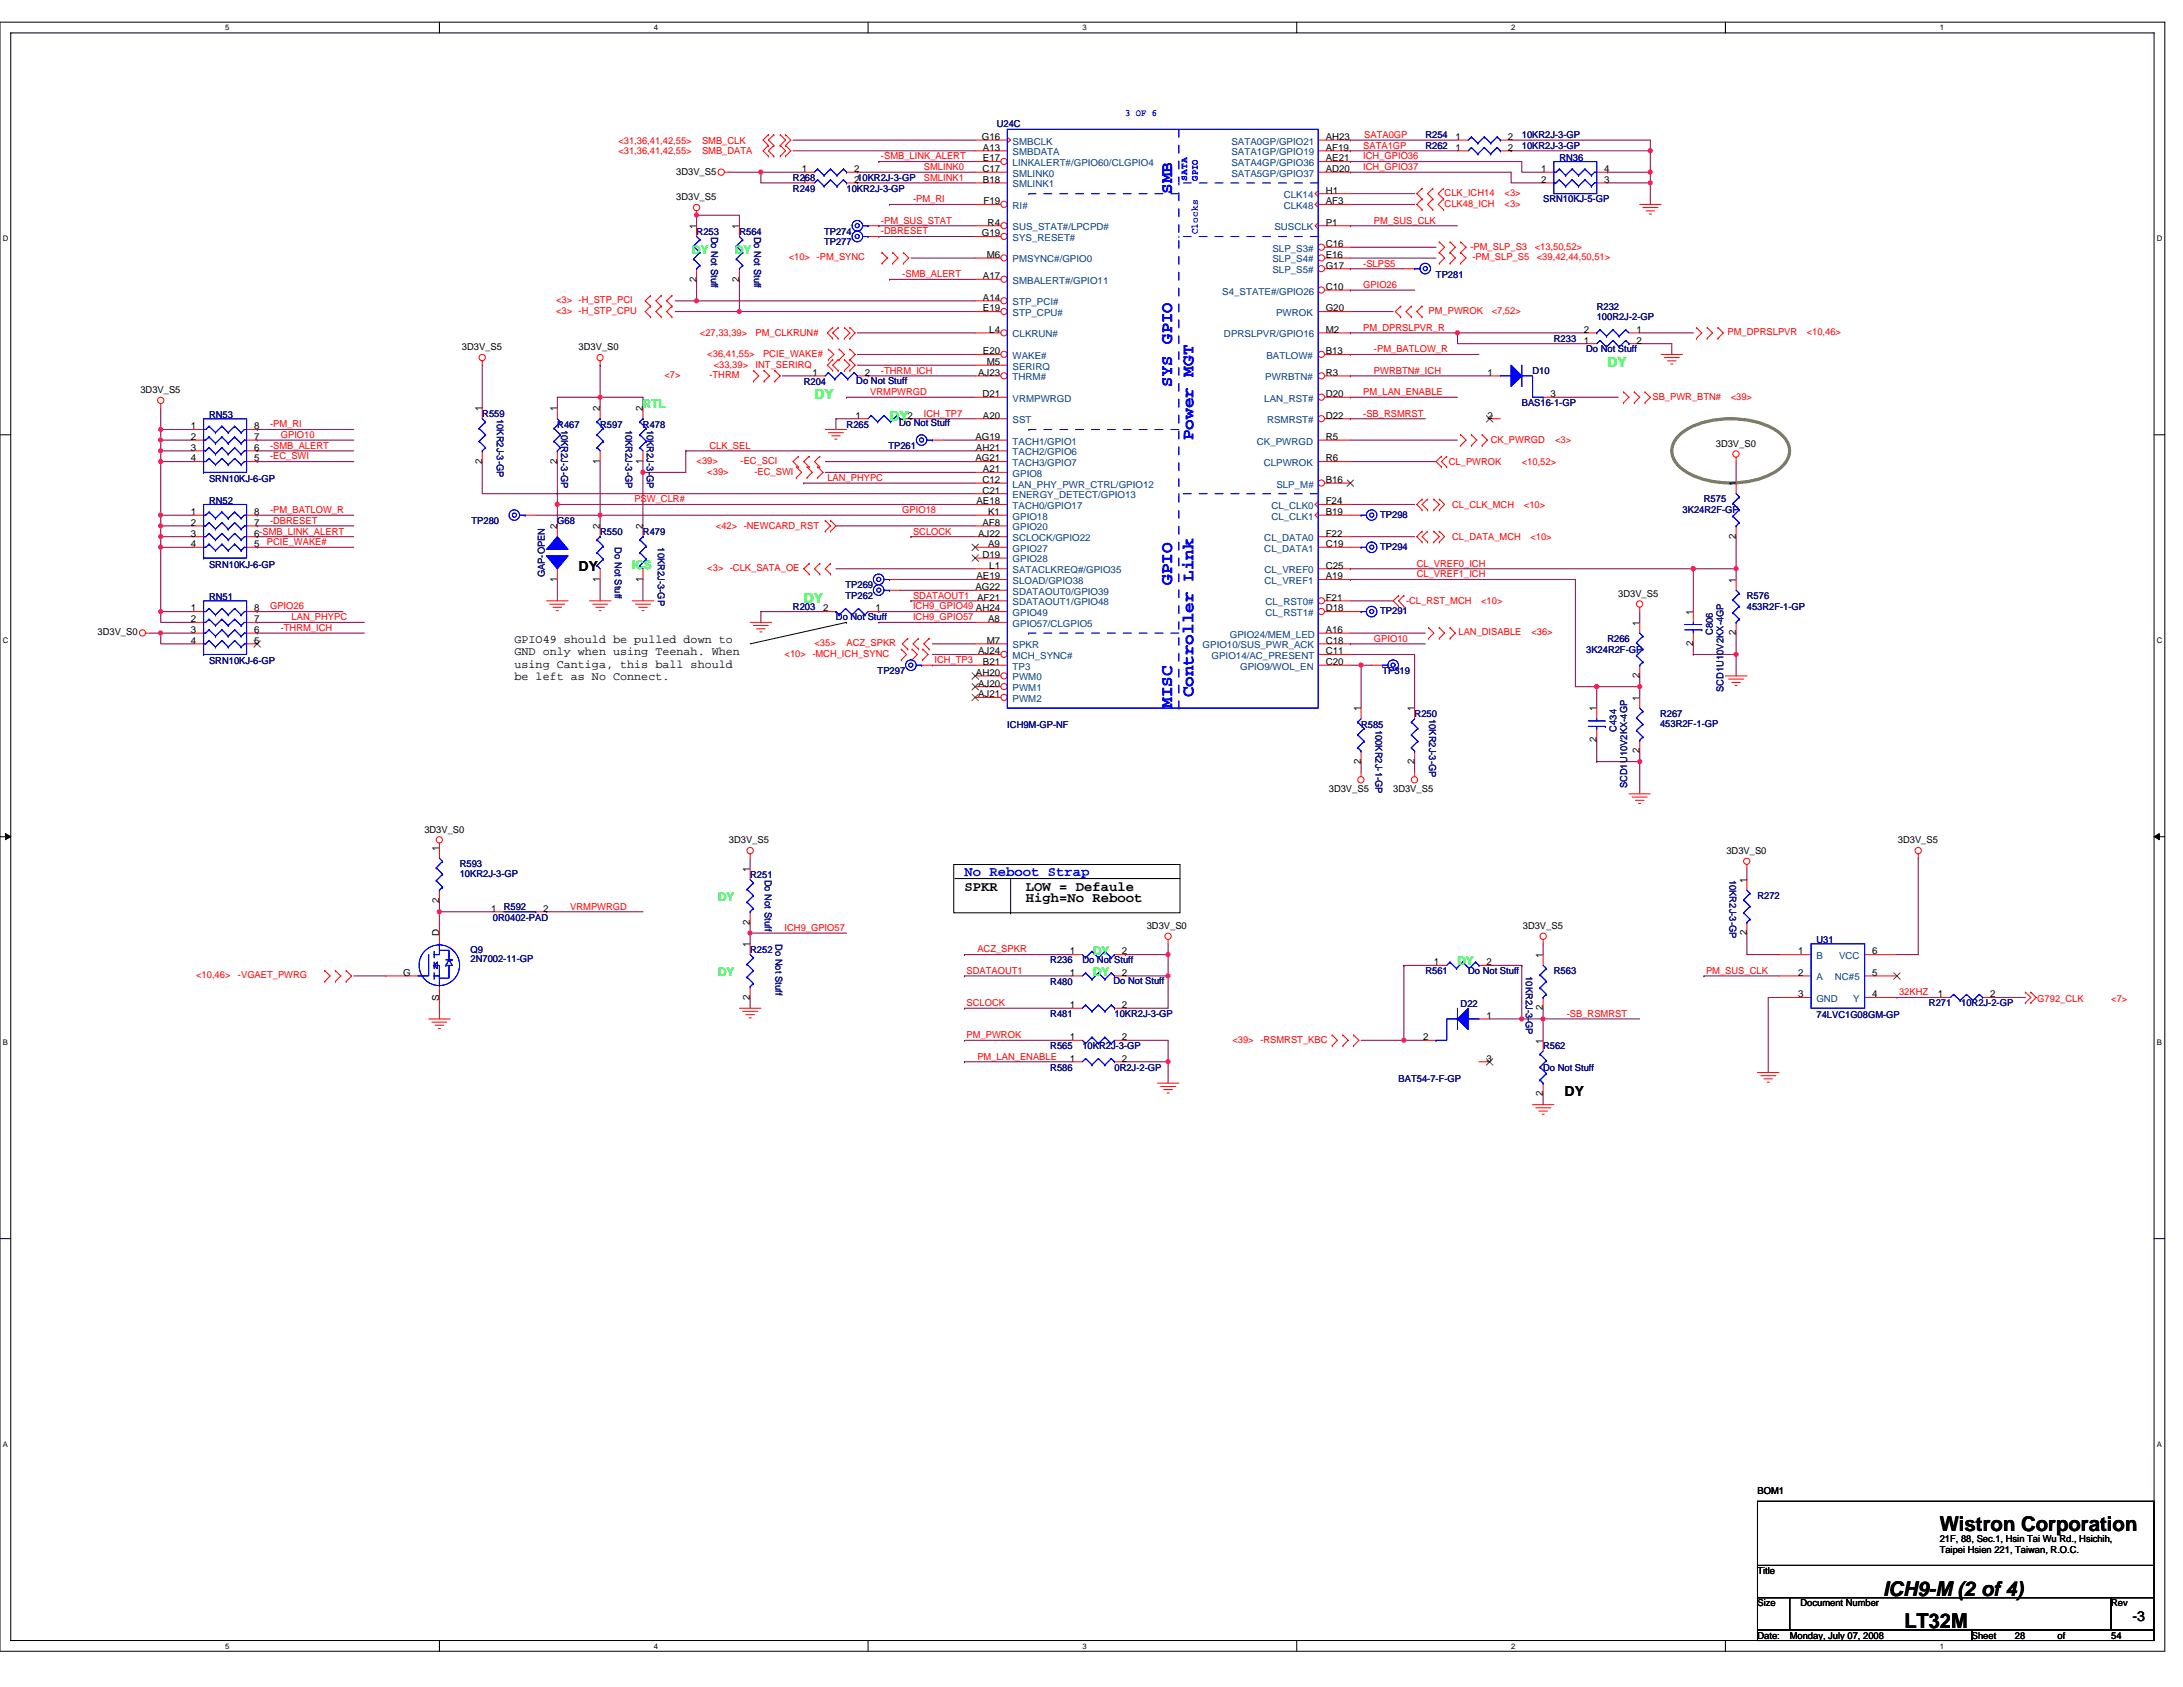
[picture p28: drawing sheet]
<svg xmlns="http://www.w3.org/2000/svg" width="279mm" height="216mm" viewBox="0 0 279 216" stroke-linecap="round" stroke-linejoin="round" font-family="sans-serif">
<defs><g id="words">
<g font-size="2.6">
<text x="248.3" y="195.9">Wistron Corporation</text>
<text x="241" y="204.3">ICH9-M (2 of 4)</text>
<text x="243.7" y="208.4">LT32M</text>
</g>
<g font-size="2.2" fill="#00f">
<text x="150" y="24.8" transform="rotate(-90 150 24.8)">SMB</text>
<text x="150" y="44" transform="rotate(-90 150 44)">GPIO</text>
<text x="150" y="49.5" transform="rotate(-90 150 49.5)">SYS</text>
<text x="152.7" y="56.3" transform="rotate(-90 152.7 56.3)">Power MGT</text>
<text x="150" y="74.8" transform="rotate(-90 150 74.8)">GPIO</text>
<text x="152.7" y="89.3" transform="rotate(-90 152.7 89.3)">Controller Link</text>
<text x="150" y="90.6" transform="rotate(-90 150 90.6)">MISC</text>
</g>
<g font-size="1.8" fill="#0f0">
<text x="205.7" y="47">DY</text>
<text x="104.2" y="51.1">DY</text>
<text x="113.9" y="53.9">DY</text>
<text x="102.9" y="77.2">DY</text>
</g>
<g font-size="1.8">
<text x="74.1" y="73.1">DY</text>
<text x="123.4" y="114">SPKR</text>
<text x="131.3" y="114">LOW = Defaule</text>
<text x="131.3" y="115.4">High=No Reboot</text>
<text x="200.3" y="140.3">DY</text>
<text x="272.9" y="207.4">-3</text>
</g>
<text font-size="1.8" fill="#00f" x="123.4" y="112.1">No Reboot Strap</text>
<g font-size="1.5" fill="#00ff40">
<text x="88.6" y="32.5">DY</text>
<text x="94.1" y="32.5">DY</text>
<text x="82.3" y="52.2">RTL</text>
<text x="80.9" y="72.8">ICS</text>
<text x="91.9" y="115.3">DY</text>
<text x="91.9" y="124.9">DY</text>
<text x="139.9" y="122.2">DY</text>
</g>
<g font-size="1.5">
<text x="65.8" y="82.2">GPIO49 should be pulled down to</text>
<text x="65.8" y="83.8">GND only when using Teenah. When</text>
<text x="65.8" y="85.4">using Cantiga, this ball should</text>
<text x="65.8" y="87.1">be left as No Connect.</text>
</g>
<g font-size="1.5" fill="#0f0">
<text x="139.9" y="124.9">DY</text>
<text x="186.5" y="123.5">DY</text>
</g>
<g font-size="1.2">
<text x="125.7" y="17.9">G16</text>
<text x="169.7" y="17.9">AH23</text>
<text x="186.3" y="17.9">1</text>
<text x="193" y="17.9">2</text>
<text x="86.6" y="22.4">3D3V_S5</text>
<text x="102.6" y="23.4">1</text>
<text x="102.6" y="22">1</text>
<text x="109.3" y="23.4">210KR2J-3-GP</text>
<text x="109.3" y="22">2</text>
<text x="125.7" y="22">C17</text>
<text x="125.8" y="19.3">A13</text>
<text x="125.8" y="20.7">E17</text>
<text x="125.8" y="23.4">B18</text>
<text x="169.7" y="19.3">AF19</text>
<text x="169.7" y="20.7">AE21</text>
<text x="169.7" y="22">AD20</text>
<text x="186.3" y="19.3">1</text>
<text x="193" y="19.3">2</text>
<text x="197.3" y="22">1</text>
<text x="197.3" y="23.4">2</text>
<text x="205.3" y="23.4">3</text>
<text x="205.3" y="22">4</text>
<text x="86.6" y="25.6">3D3V_S5</text>
<text x="89.1" y="29.3" transform="rotate(-90 89.1 29.3)">1</text>
<text x="94.6" y="29.3" transform="rotate(-90 94.6 29.3)">1</text>
<text x="125.9" y="26.1">F19</text>
<text x="126.4" y="28.9">R4</text>
<text x="169.7" y="28.9">P1</text>
<text x="169.7" y="24.8">H1</text>
<text x="169.7" y="26.1">AF3</text>
<text x="125.7" y="30.2">G19</text>
<text x="125.8" y="35.7">A17</text>
<text x="126.3" y="33">M6</text>
<text x="169.7" y="31.6">C16</text>
<text x="169.7" y="33">E16</text>
<text x="169.7" y="34.4">G17</text>
<text x="89.1" y="36" transform="rotate(-90 89.1 36)">2</text>
<text x="94.6" y="36" transform="rotate(-90 94.6 36)">2</text>
<text x="125.8" y="38.5">A14</text>
<text x="125.8" y="39.9">E19</text>
<text x="169.7" y="39.9">G20</text>
<text x="169.7" y="37.1">C10</text>
<text x="59.1" y="44.8">3D3V_S5</text>
<text x="74.1" y="44.8">3D3V_S0</text>
<text x="125.8" y="45.3">E20</text>
<text x="126.3" y="46.7">M5</text>
<text x="126.6" y="42.6">L4</text>
<text x="169.7" y="42.6">M2</text>
<text x="169.7" y="45.3">B13</text>
<text x="202.7" y="44">1</text>
<text x="202.7" y="42.6">2</text>
<text x="209.4" y="44">2</text>
<text x="209.4" y="42.6">1</text>
<text x="18" y="50.3">3D3V_S5</text>
<text x="61.7" y="52.6" transform="rotate(-90 61.7 52.6)">1</text>
<text x="71.3" y="52.6" transform="rotate(-90 71.3 52.6)">1</text>
<text x="76.8" y="52.6" transform="rotate(-90 76.8 52.6)">2</text>
<text x="82.3" y="52.6" transform="rotate(-90 82.3 52.6)">2</text>
<text x="104" y="48.1">1</text>
<text x="109.5" y="53.6">1</text>
<text x="110.7" y="48.1">2</text>
<text x="116.2" y="53.6">2</text>
<text x="125.2" y="48.1">AJ23</text>
<text x="125.7" y="50.8">D21</text>
<text x="125.8" y="53.6">A20</text>
<text x="169.7" y="48.1">R3</text>
<text x="169.7" y="50.8">D20</text>
<text x="169.7" y="53.6">D22</text>
<text x="190.4" y="48.1">1</text>
<text x="190.4" y="53.6">2</text>
<text x="198.5" y="50.8">3</text>
<text x="24.4" y="54.9">1</text>
<text x="24.4" y="56.3">2</text>
<text x="24.4" y="57.7">3</text>
<text x="24.4" y="59.1">4</text>
<text x="32.5" y="59.1">5</text>
<text x="32.5" y="57.7">6</text>
<text x="32.5" y="56.3">7</text>
<text x="32.5" y="54.9">8</text>
<text x="61.7" y="59.4" transform="rotate(-90 61.7 59.4)">2</text>
<text x="71.3" y="59.4" transform="rotate(-90 71.3 59.4)">2</text>
<text x="76.8" y="59.4" transform="rotate(-90 76.8 59.4)">1</text>
<text x="82.3" y="59.4" transform="rotate(-90 82.3 59.4)">1</text>
<text x="124.8" y="56.3">AG19</text>
<text x="124.8" y="59.1">AG21</text>
<text x="124.9" y="57.7">AH21</text>
<text x="169.7" y="59.1">R6</text>
<text x="169.7" y="56.3">R5</text>
<text x="219.6" y="57.2">3D3V_S0</text>
<text x="24.4" y="65.9">1</text>
<text x="32.5" y="65.9">8</text>
<text x="125" y="64.5">AE18</text>
<text x="125.7" y="61.8">C12</text>
<text x="125.7" y="63.2">C21</text>
<text x="125.8" y="60.4">A21</text>
<text x="126.5" y="65.9">K1</text>
<text x="169.7" y="61.8">B16</text>
<text x="169.7" y="64.5">F24</text>
<text x="169.7" y="65.9">B19</text>
<text x="222.2" y="62.2" transform="rotate(-90 222.2 62.2)">1</text>
<text x="24.4" y="67.3">2</text>
<text x="24.4" y="68.7">3</text>
<text x="24.4" y="70">4</text>
<text x="32.5" y="70">5</text>
<text x="32.5" y="68.7">6-SMB_LINK_ALERT</text>
<text x="32.5" y="67.3">7</text>
<text x="71.3" y="67.7" transform="rotate(-90 71.3 67.7)">2</text>
<text x="76.8" y="67.7" transform="rotate(-90 76.8 67.7)">2</text>
<text x="82.3" y="67.7" transform="rotate(-90 82.3 67.7)">2</text>
<text x="125.2" y="68.7">AJ22</text>
<text x="125.7" y="71.4">D19</text>
<text x="125.7" y="67.3">AF8</text>
<text x="126.5" y="70">A9</text>
<text x="169.7" y="68.7">F22</text>
<text x="169.7" y="70">C19</text>
<text x="222.2" y="69" transform="rotate(-90 222.2 69)">2</text>
<text x="71.3" y="74.4" transform="rotate(-90 71.3 74.4)">1</text>
<text x="76.8" y="74.4" transform="rotate(-90 76.8 74.4)">1</text>
<text x="82.3" y="74.4" transform="rotate(-90 82.3 74.4)">1</text>
<text x="124.8" y="75.5">AG22</text>
<text x="125" y="74.1">AE19</text>
<text x="125.1" y="76.9">AF21</text>
<text x="126.6" y="72.8">L1</text>
<text x="169.7" y="72.8">C25</text>
<text x="169.7" y="74.1">A19</text>
<text x="169.7" y="76.9">F21</text>
<text x="207.1" y="76.4">3D3V_S5</text>
<text x="222.2" y="74.6" transform="rotate(-90 222.2 74.6)">1</text>
<text x="12.5" y="81.3">3D3V_S0</text>
<text x="24.4" y="78.3">1</text>
<text x="24.4" y="79.6">2</text>
<text x="24.4" y="81">3</text>
<text x="24.4" y="82.4">4</text>
<text x="32.5" y="82.4">5</text>
<text x="32.5" y="81">6</text>
<text x="32.5" y="79.6">7</text>
<text x="32.5" y="78.3">8</text>
<text x="105.4" y="78.3">2</text>
<text x="112.1" y="78.3">1</text>
<text x="125.2" y="83.7">AJ24</text>
<text x="126.3" y="82.4">M7</text>
<text x="126.5" y="79.6">A8</text>
<text x="169.7" y="81">A16</text>
<text x="169.7" y="83.7">C11</text>
<text x="169.7" y="82.4">C18</text>
<text x="169.7" y="78.3">D18</text>
<text x="209.8" y="80.1" transform="rotate(-90 209.8 80.1)">1</text>
<text x="216.7" y="82.7" transform="rotate(-90 216.7 82.7)">2</text>
<text x="216.7" y="78.7" transform="rotate(-90 216.7 78.7)">1</text>
<text x="222.2" y="81.3" transform="rotate(-90 222.2 81.3)">2</text>
<text x="124.9" y="86.5">AH20</text>
<text x="125.2" y="89.2">AJ21</text>
<text x="125.2" y="87.9">AJ20</text>
<text x="125.8" y="85.1">B21</text>
<text x="169.7" y="85.1">C20</text>
<text x="209.8" y="89.7" transform="rotate(-90 209.8 89.7)">1</text>
<text x="209.8" y="86.8" transform="rotate(-90 209.8 86.8)">2</text>
<text x="174.2" y="91" transform="rotate(-90 174.2 91)">1</text>
<text x="181" y="91" transform="rotate(-90 181 91)">1</text>
<text x="204.3" y="95" transform="rotate(-90 204.3 95)">2</text>
<text x="204.3" y="91" transform="rotate(-90 204.3 91)">1</text>
<text x="170.1" y="101.3">3D3V_S5</text>
<text x="174.2" y="97.8" transform="rotate(-90 174.2 97.8)">2</text>
<text x="178.3" y="101.3">3D3V_S5</text>
<text x="181" y="97.8" transform="rotate(-90 181 97.8)">2</text>
<text x="209.8" y="96.4" transform="rotate(-90 209.8 96.4)">2</text>
<text x="54.3" y="106.6">3D3V_S0</text>
<text x="93.3" y="107.9">3D3V_S5</text>
<text x="242.9" y="107.9">3D3V_S5</text>
<text x="56.2" y="108.9" transform="rotate(-90 56.2 108.9)">1</text>
<text x="96" y="111.6" transform="rotate(-90 96 111.6)">1</text>
<text x="221" y="109.3">3D3V_S0</text>
<text x="223.6" y="113" transform="rotate(-90 223.6 113)">1</text>
<text x="56.2" y="119.8" transform="rotate(-90 56.2 119.8)">D</text>
<text x="56.2" y="115.6" transform="rotate(-90 56.2 115.6)">2</text>
<text x="62.8" y="116.7">1</text>
<text x="69.5" y="116.7">2</text>
<text x="96" y="118.3" transform="rotate(-90 96 118.3)">2</text>
<text x="146.8" y="118.9">3D3V_S0</text>
<text x="194.9" y="118.9">3D3V_S5</text>
<text x="223.6" y="119.7" transform="rotate(-90 223.6 119.7)">2</text>
<text x="51.6" y="124.9">G</text>
<text x="96" y="121.2" transform="rotate(-90 96 121.2)">1</text>
<text x="136.9" y="124.9">1</text>
<text x="136.9" y="122.2">1</text>
<text x="143.6" y="124.9">2</text>
<text x="143.6" y="122.2">2</text>
<text x="183.5" y="123.5">1</text>
<text x="190.2" y="123.5">2</text>
<text x="197.5" y="122.6" transform="rotate(-90 197.5 122.6)">1</text>
<text x="230.2" y="122.2">1</text>
<text x="230.2" y="124.9">2</text>
<text x="239.6" y="124.9">5</text>
<text x="239.6" y="122.2">6</text>
<text x="56.2" y="128.1" transform="rotate(-90 56.2 128.1)">S</text>
<text x="96" y="127.9" transform="rotate(-90 96 127.9)">2</text>
<text x="136.9" y="129">1</text>
<text x="143.6" y="129">2</text>
<text x="190.2" y="130.4">1</text>
<text x="197.5" y="129.3" transform="rotate(-90 197.5 129.3)">2</text>
<text x="230.2" y="127.6">3</text>
<text x="239.6" y="127.6">4</text>
<text x="248" y="127.6">1</text>
<text x="254.7" y="127.6">2</text>
<text x="136.9" y="135.9">1</text>
<text x="136.9" y="133.1">1</text>
<text x="143.6" y="135.9">2</text>
<text x="143.6" y="133.1">2</text>
<text x="182.2" y="133.1">2</text>
<text x="190.2" y="135.9">3</text>
<text x="197.5" y="133.6" transform="rotate(-90 197.5 133.6)">1</text>
<text x="197.5" y="140.3" transform="rotate(-90 197.5 140.3)">2</text>
<text x="224.9" y="191.2">BOM1</text>
<text x="248.3" y="197.4">21F, 88, Sec.1, Hsin Tai Wu Rd., Hsichih,</text>
<text x="224.9" y="201.5">Title</text>
<text x="248.3" y="198.8">Taipei Hsien 221, Taiwan, R.O.C.</text>
<text x="224.9" y="205.6">Size</text>
<text x="224.9" y="209.7">Date:</text>
<text x="229.1" y="209.7">Monday, July 07, 2008</text>
<text x="230.4" y="205.6">Document Number</text>
<text x="252.4" y="209.7">Sheet</text>
<text x="257.9" y="209.7">28</text>
<text x="263.4" y="209.7">of</text>
<text x="270.2" y="205.6">Rev</text>
<text x="270.2" y="209.7">54</text>
</g>
<g font-size="1.2" fill="#000080">
<text x="127.6" y="16.3">U24C</text>
<text x="182.4" y="17.7">R254</text>
<text x="194.8" y="17.7">10KR2J-3-GP</text>
<text x="101.5" y="23.2">R268</text>
<text x="182.4" y="19">R262</text>
<text x="194.8" y="19">10KR2J-3-GP</text>
<text x="199.6" y="20.6">RN36</text>
<text x="101.5" y="24.5">R249</text>
<text x="108.4" y="24.5">10KR2J-3-GP</text>
<text x="197.5" y="25.9">SRN10KJ-5-GP</text>
<text x="89.2" y="30">R253</text>
<text x="91" y="30.3" transform="rotate(90 91 30.3)">Do Not Stuff</text>
<text x="94.6" y="30">R564</text>
<text x="96.5" y="30.3" transform="rotate(90 96.5 30.3)">Do Not Stuff</text>
<text x="105.5" y="30">TP274</text>
<text x="105.5" y="31.4">TP277</text>
<text x="183.8" y="35.5">TP281</text>
<text x="204.4" y="39.6">R232</text>
<text x="204.4" y="41">100R2J-2-GP</text>
<text x="196.2" y="47.9">D10</text>
<text x="198.9" y="43.7">R233</text>
<text x="203" y="45.1">Do Not Stuff</text>
<text x="26.8" y="53.5">RN53</text>
<text x="61.7" y="53.3">R559</text>
<text x="63.6" y="53.6" transform="rotate(90 63.6 53.6)">10KR2J-3-GP</text>
<text x="102.9" y="49.2">R204</text>
<text x="109.6" y="49.1">Do Not Stuff</text>
<text x="194.8" y="52">BAS16-1-GP</text>
<text x="71.3" y="54.7">R467</text>
<text x="71.8" y="55" transform="rotate(90 71.8 55)">10KR2J-3-GP</text>
<text x="76.8" y="54.7">R597</text>
<text x="80.1" y="55" transform="rotate(90 80.1 55)">10KR2J-3-GP</text>
<text x="82.3" y="54.7">R478</text>
<text x="82.8" y="55" transform="rotate(90 82.8 55)">10KR2J-3-GP</text>
<text x="108.4" y="54.7">R265</text>
<text x="113.7" y="57.4">TP261</text>
<text x="115.1" y="54.6">Do Not Stuff</text>
<text x="26.8" y="64.5">RN52</text>
<text x="26.8" y="61.7">SRN10KJ-6-GP</text>
<text x="215.3" y="65.7">3K24R2F-GP</text>
<text x="218.1" y="64.3">R575</text>
<text x="60.3" y="67.1">TP280</text>
<text x="71.3" y="67.1">G68</text>
<text x="76.8" y="68.4">R550</text>
<text x="78.7" y="70" transform="rotate(90 78.7 70)">Do Not Stuff</text>
<text x="82.3" y="68.4">R479</text>
<text x="84.2" y="70" transform="rotate(90 84.2 70)">10KR2J-3-GP</text>
<text x="176.7" y="70.4">TP294</text>
<text x="176.7" y="66.2">TP298</text>
<text x="26.8" y="72.7">SRN10KJ-6-GP</text>
<text x="26.8" y="76.8">RN51</text>
<text x="69.7" y="73.9" transform="rotate(-90 69.7 73.9)">GAP-OPEN</text>
<text x="108.2" y="76.7">TP262</text>
<text x="108.2" y="75.3">TP269</text>
<text x="223.6" y="76.7">R576</text>
<text x="101.5" y="78">R203</text>
<text x="107" y="79.4">Do Not Stuff</text>
<text x="176.7" y="78.6">TP291</text>
<text x="203" y="83.5">3K24R2F-GP</text>
<text x="205.7" y="82.1">R266</text>
<text x="219.2" y="81.3" transform="rotate(-90 219.2 81.3)">C806</text>
<text x="223.6" y="78">453R2F-1-GP</text>
<text x="26.8" y="85">SRN10KJ-6-GP</text>
<text x="112.3" y="86.3">TP297</text>
<text x="176.9" y="86.3">TP319</text>
<text x="220.6" y="88.6" transform="rotate(-90 220.6 88.6)">SCD1U10V2KX-4GP</text>
<text x="128.9" y="93.1">ICH9M-GP-NF</text>
<text x="174.2" y="93.1">R585</text>
<text x="176.1" y="93.4" transform="rotate(90 176.1 93.4)">100KR2J-1-GP</text>
<text x="181.1" y="91.7">R250</text>
<text x="182.9" y="92" transform="rotate(90 182.9 92)">10KR2J-3-GP</text>
<text x="206.9" y="93.6" transform="rotate(-90 206.9 93.6)">C434</text>
<text x="212.5" y="91.7">R267</text>
<text x="212.5" y="93">453R2F-1-GP</text>
<text x="208.3" y="100.9" transform="rotate(-90 208.3 100.9)">SCD1U10V2KX-4GP</text>
<text x="58.8" y="111">R593</text>
<text x="58.8" y="112.2">10KR2J-3-GP</text>
<text x="96" y="112.3">R251</text>
<text x="97.9" y="112.6" transform="rotate(90 97.9 112.6)">Do Not Stuff</text>
<text x="221.3" y="112.6" transform="rotate(90 221.3 112.6)">10KR2J-3-GP</text>
<text x="63.1" y="117.8">0R0402-PAD</text>
<text x="64.5" y="116.4">R592</text>
<text x="224.9" y="115.1">R272</text>
<text x="60.2" y="121.9">Q9</text>
<text x="60.2" y="123.1">2N7002-11-GP</text>
<text x="96" y="121.9">R252</text>
<text x="99.3" y="120.8" transform="rotate(90 99.3 120.8)">Do Not Stuff</text>
<text x="134.4" y="123.3">R236</text>
<text x="138.5" y="123.3">Do Not Stuff</text>
<text x="142.5" y="125.9">Do Not Stuff</text>
<text x="182.4" y="124.7">R561</text>
<text x="187.9" y="124.7">Do Not Stuff</text>
<text x="195.3" y="124.9" transform="rotate(90 195.3 124.9)">10KR2J-3-GP</text>
<text x="198.9" y="124.7">R563</text>
<text x="232.5" y="120.7">U31</text>
<text x="134.4" y="126">R480</text>
<text x="134.4" y="130.2">R481</text>
<text x="142.6" y="130.2">10KR2J-3-GP</text>
<text x="186.9" y="128.9">D22</text>
<text x="232.5" y="130.3">74LVC1G08GM-GP</text>
<text x="246.9" y="128.8">R271</text>
<text x="251" y="128.8">10R2J-2-GP</text>
<text x="134.4" y="137">R586</text>
<text x="134.4" y="134.3">R565</text>
<text x="138.5" y="134.3">10KR2J-3-GP</text>
<text x="142.6" y="137">0R2J-2-GP</text>
<text x="197.5" y="134.3">R562</text>
<text x="197.5" y="137">Do Not Stuff</text>
<text x="179" y="138.5">BAT54-7-F-GP</text>
</g>
<g font-size="1.2" fill="#00f">
<text x="144" y="14.8">3 OF 6</text>
<text x="151.9" y="23.1" transform="rotate(-90 151.9 23.1)">SATA</text>
<text x="153.3" y="23.1" transform="rotate(-90 153.3 23.1)">GPIO</text>
<text x="153.3" y="30" transform="rotate(-90 153.3 30)">Clocks</text>
</g>
<g font-size="1.2" fill="#f00">
<text x="174.6" y="17.7">SATA0GP</text>
<text x="79.1" y="18.4">&lt;31,36,41,42,55&gt;</text>
<text x="79.1" y="19.7">&lt;31,36,41,42,55&gt;</text>
<text x="89.9" y="18.4">SMB_CLK</text>
<text x="89.9" y="19.7">SMB_DATA</text>
<text x="112.8" y="20.4">-SMB_LINK_ALERT</text>
<text x="118.2" y="23.1">SMLINK1</text>
<text x="118.2" y="21.8">SMLINK0</text>
<text x="174.5" y="19">SATA1GP</text>
<text x="174.5" y="20.4">ICH_GPIO36</text>
<text x="174.5" y="21.8">ICH_GPIO37</text>
<text x="112.8" y="30">-DBRESET</text>
<text x="112.8" y="28.6">-PM_SUS_STAT</text>
<text x="116.9" y="25.9">-PM_RI</text>
<text x="175.9" y="28.6">PM_SUS_CLK</text>
<text x="184.9" y="25.1">CLK_ICH14</text>
<text x="184.9" y="26.5">CLK48_ICH</text>
<text x="192.6" y="25.1">&lt;3&gt;</text>
<text x="192.6" y="26.5">&lt;3&gt;</text>
<text x="100.9" y="33.3">&lt;10&gt; -PM_SYNC</text>
<text x="115.5" y="35.5">-SMB_ALERT</text>
<text x="174.5" y="34.1">-SLPS5</text>
<text x="188.2" y="31.9">-PM_SLP_S3</text>
<text x="188.5" y="33.3">-PM_SLP_S5</text>
<text x="196.4" y="31.9">&lt;13,50,52&gt;</text>
<text x="196.7" y="33.3">&lt;39,42,44,50,51&gt;</text>
<text x="71.2" y="38.8">&lt;3&gt; -H_STP_PCI</text>
<text x="71.2" y="40.2">&lt;3&gt; -H_STP_CPU</text>
<text x="174.5" y="36.9">GPIO26</text>
<text x="182.8" y="40.2">PM_PWROK</text>
<text x="190.9" y="40.2">&lt;7,52&gt;</text>
<text x="89.6" y="43.1">&lt;27,33,39&gt;</text>
<text x="90.5" y="45.7">&lt;36,41,55&gt;</text>
<text x="91.4" y="47.2">&lt;33,39&gt;</text>
<text x="96.7" y="47.2">INT_SERIRQ</text>
<text x="96.7" y="43.1">PM_CLKRUN#</text>
<text x="97.7" y="45.7">PCIE_WAKE#</text>
<text x="112.8" y="47.8">-THRM_ICH</text>
<text x="174.5" y="42.3">PM_DPRSLPVR_R</text>
<text x="175.9" y="47.8">PWRBTN#_ICH</text>
<text x="175.9" y="45.1">-PM_BATLOW_R</text>
<text x="221.1" y="42.9">PM_DPRSLPVR</text>
<text x="231.2" y="42.9">&lt;10,46&gt;</text>
<text x="85" y="48.4">&lt;7&gt;</text>
<text x="90.8" y="48.4">-THRM</text>
<text x="111.4" y="50.6">VRMPWRGD</text>
<text x="118.2" y="53.3">ICH_TP7</text>
<text x="174.5" y="53.3">-SB_RSMRST</text>
<text x="174.5" y="50.6">PM_LAN_ENABLE</text>
<text x="211.5" y="51.1">SB_PWR_BTN#</text>
<text x="221.5" y="51.1">&lt;39&gt;</text>
<text x="34.6" y="57.4">-SMB_ALERT</text>
<text x="34.6" y="54.7">-PM_RI</text>
<text x="34.6" y="58.8">-EC_SWI</text>
<text x="35.9" y="56">GPIO10</text>
<text x="89.2" y="59.4">&lt;39&gt;</text>
<text x="90.8" y="57.4">CLK_SEL</text>
<text x="94.8" y="59.4">-EC_SCI</text>
<text x="185.4" y="59.5">CL_PWROK</text>
<text x="190.8" y="56.6">CK_PWRGD</text>
<text x="194.8" y="59.5">&lt;10,52&gt;</text>
<text x="199" y="56.6">&lt;3&gt;</text>
<text x="34.6" y="65.7">-PM_BATLOW_R</text>
<text x="81.2" y="64.3">PSW_CLR#</text>
<text x="90.5" y="60.7">&lt;39&gt;</text>
<text x="96.6" y="60.7">-EC_SWI</text>
<text x="105.9" y="61.6">LAN_PHYPC</text>
<text x="115.5" y="65.7">GPIO18</text>
<text x="185.9" y="65">CL_CLK_MCH</text>
<text x="195" y="65">&lt;10&gt;</text>
<text x="34.2" y="69.8">PCIE_WAKE#</text>
<text x="34.6" y="67">-DBRESET</text>
<text x="91.6" y="67.7">&lt;42&gt; -NEWCARD_RST</text>
<text x="116.9" y="68.4">SCLOCK</text>
<text x="185.9" y="69.1">CL_DATA_MCH</text>
<text x="195.9" y="69.1">&lt;10&gt;</text>
<text x="34.6" y="78">GPIO26</text>
<text x="90.5" y="73.1">&lt;3&gt; -CLK_SATA_OE</text>
<text x="116.9" y="76.6">SDATAOUT1</text>
<text x="116.9" y="78">ICH9_GPIO49 AH24</text>
<text x="180" y="77.3">-CL_RST_MCH</text>
<text x="181.3" y="73.9">CL_VREF1_ICH</text>
<text x="181.3" y="72.5">CL_VREF0_ICH</text>
<text x="189.6" y="77.3">&lt;10&gt;</text>
<text x="35.9" y="80.8">-THRM_ICH</text>
<text x="37.3" y="79.4">LAN_PHYPC</text>
<text x="104.2" y="82.7">&lt;35&gt;</text>
<text x="108.4" y="82.7">ACZ_SPKR</text>
<text x="116.9" y="79.4">ICH9_GPIO57</text>
<text x="175.9" y="82.1">GPIO10</text>
<text x="186.7" y="81.3">LAN_DISABLE</text>
<text x="196" y="81.3">&lt;36&gt;</text>
<text x="100.4" y="84.1">&lt;10&gt; -MCH_ICH_SYNC</text>
<text x="119.6" y="84.9">ICH_TP3</text>
<text x="73" y="116.4">VRMPWRGD</text>
<text x="100.4" y="119.1">ICH9_GPIO57</text>
<text x="25.1" y="125.2">&lt;10,46&gt;</text>
<text x="30.5" y="125.2">-VGAET_PWRG</text>
<text x="123.7" y="124.6">SDATAOUT1</text>
<text x="125.1" y="121.9">ACZ_SPKR</text>
<text x="218.4" y="124.6">PM_SUS_CLK</text>
<text x="123.7" y="128.8">SCLOCK</text>
<text x="200.5" y="130.1">-SB_RSMRST</text>
<text x="243.1" y="127.4">32KHZ</text>
<text x="260.8" y="128.2">G792_CLK</text>
<text x="270.2" y="128.2">&lt;7&gt;</text>
<text x="123.7" y="132.9">PM_PWROK</text>
<text x="125.1" y="135.6">PM_LAN_ENABLE</text>
<text x="157.7" y="133.4">&lt;39&gt; -RSMRST_KBC</text>
</g>
<g font-size="1.2" fill="#004080">
<text x="129.6" y="18.5">SMBCLK</text>
<text x="129.6" y="19.9">SMBDATA</text>
<text x="129.6" y="21.3">LINKALERT#/GPIO60/CLGPIO4</text>
<text x="129.6" y="22.6">SMLINK0</text>
<text x="129.6" y="24">SMLINK1</text>
<text x="157.6" y="18.5">SATA0GP/GPIO21</text>
<text x="157.6" y="19.9">SATA1GP/GPIO19</text>
<text x="157.6" y="21.3">SATA4GP/GPIO36</text>
<text x="157.6" y="22.6">SATA5GP/GPIO37</text>
<text x="129.6" y="29.5">SUS_STAT#/LPCPD#</text>
<text x="129.6" y="26.7">RI#</text>
<text x="163.1" y="29.5">SUSCLK</text>
<text x="164.3" y="25.4">CLK14</text>
<text x="164.3" y="26.7">CLK48</text>
<text x="129.6" y="30.8">SYS_RESET#</text>
<text x="129.6" y="33.6">PMSYNC#/GPIO0</text>
<text x="162.9" y="32.2">SLP_S3#</text>
<text x="162.9" y="33.6">SLP_S4#</text>
<text x="162.9" y="35">SLP_S5#</text>
<text x="129.6" y="36.3">SMBALERT#/GPIO11</text>
<text x="129.6" y="39.1">STP_PCI#</text>
<text x="129.6" y="40.4">STP_CPU#</text>
<text x="156.4" y="37.7">S4_STATE#/GPIO26</text>
<text x="163.3" y="40.4">PWROK</text>
<text x="129.6" y="43.2">CLKRUN#</text>
<text x="129.6" y="45.9">WAKE#</text>
<text x="129.6" y="47.3">SERIRQ</text>
<text x="156.7" y="43.2">DPRSLPVR/GPIO16</text>
<text x="162.1" y="45.9">BATLOW#</text>
<text x="129.6" y="48.7">THRM#</text>
<text x="129.6" y="51.4">VRMPWRGD</text>
<text x="161.8" y="51.4">LAN_RST#</text>
<text x="161.9" y="48.7">PWRBTN#</text>
<text x="129.6" y="56.9">TACH1/GPIO1</text>
<text x="129.6" y="58.3">TACH2/GPIO6</text>
<text x="129.6" y="59.6">TACH3/GPIO7</text>
<text x="129.6" y="54.2">SST</text>
<text x="160.9" y="56.9">CK_PWRGD</text>
<text x="161.8" y="59.6">CLPWROK</text>
<text x="162.2" y="54.2">RSMRST#</text>
<text x="129.6" y="61">GPIO8</text>
<text x="129.6" y="62.4">LAN_PHY_PWR_CTRL/GPIO12</text>
<text x="129.6" y="65.1">TACH0/GPIO17</text>
<text x="129.6" y="63.8">ENERGY_DETECT/GPIO13</text>
<text x="162.7" y="65.1">CL_CLK0</text>
<text x="163.4" y="62.4">SLP_M#</text>
<text x="129.6" y="66.5">GPIO18</text>
<text x="129.6" y="69.3">SCLOCK/GPIO22</text>
<text x="129.6" y="70.6">GPIO27</text>
<text x="129.6" y="72">GPIO28</text>
<text x="129.6" y="67.9">GPIO20</text>
<text x="161.8" y="69.3">CL_DATA0</text>
<text x="161.8" y="70.6">CL_DATA1</text>
<text x="162.7" y="66.5">CL_CLK1</text>
<text x="129.6" y="73.4">SATACLKREQ#/GPIO35</text>
<text x="129.6" y="74.7">SLOAD/GPIO38</text>
<text x="129.6" y="76.1">SDATAOUT0/GPIO39</text>
<text x="129.6" y="77.5">SDATAOUT1/GPIO48</text>
<text x="161.8" y="73.4">CL_VREF0</text>
<text x="161.8" y="74.7">CL_VREF1</text>
<text x="162" y="77.5">CL_RST0#</text>
<text x="129.6" y="83">SPKR</text>
<text x="129.6" y="78.8">GPIO49</text>
<text x="129.6" y="80.2">GPIO57/CLGPIO5</text>
<text x="153.9" y="83">GPIO10/SUS_PWR_ACK</text>
<text x="157.4" y="81.6">GPIO24/MEM_LED</text>
<text x="162" y="78.8">CL_RST1#</text>
<text x="129.6" y="85.7">TP3</text>
<text x="129.6" y="89.8">PWM2</text>
<text x="129.6" y="87.1">PWM0</text>
<text x="129.6" y="84.3">MCH_SYNC#</text>
<text x="129.6" y="88.5">PWM1</text>
<text x="155.1" y="84.3">GPIO14/AC_PRESENT</text>
<text x="158.7" y="85.7">GPIO9/WOL_EN</text>
<text x="232.5" y="122.7">B</text>
<text x="232.5" y="125.5">A</text>
<text x="234.8" y="125.5">NC#5</text>
<text x="235.4" y="122.7">VCC</text>
<text x="232.5" y="128.2">GND</text>
<text x="237.2" y="128.2">Y</text>
</g>
<g font-size="1">
<text x="28.8" y="3.9">5</text>
<text x="83.7" y="3.9">4</text>
<text x="138.5" y="3.9">3</text>
<text x="193.4" y="3.9">2</text>
<text x="248.3" y="3.9">1</text>
<text x=".4" y="30.8">D</text>
<text x="276.1" y="30.8">D</text>
<text x=".4" y="82.3">C</text>
<text x="276.1" y="82.3">C</text>
<text x=".4" y="133.7">B</text>
<text x="276.1" y="133.7">B</text>
<text x=".4" y="185.1">A</text>
<text x="276.1" y="185.1">A</text>
<text x="28.8" y="211">5</text>
<text x="83.7" y="211">4</text>
<text x="138.5" y="211">3</text>
<text x="193.4" y="211">2</text>
<text x="248.3" y="211">1</text>
</g>
</g></defs>
<path d="M0 2.8h277.1v208.5h-277.1zM1.4 4.2h274.3v205.8h-274.3z" fill="none" stroke="#000" stroke-width=".13"/>
<g fill="#fff">
<path d="M28.8 3h.6v1.1h-.6z"/>
<path d="M28.8 210.1h.6v1.1h-.6z"/>
</g>
<path d="M56.2 2.8v1.4M56.2 210v1.3" fill="none" stroke="#000" stroke-width=".13"/>
<g fill="#fff">
<path d="M83.7 3h.5v1.1h-.5z"/>
<path d="M83.7 210.1h.5v1.1h-.5z"/>
</g>
<path d="M111.1 2.8v1.4M111.1 210v1.3" fill="none" stroke="#000" stroke-width=".13"/>
<g fill="#fff">
<path d="M138.5 3h.6v1.1h-.6z"/>
<path d="M138.5 210.1h.6v1.1h-.6z"/>
</g>
<path d="M166 2.8v1.4M166 210v1.3" fill="none" stroke="#000" stroke-width=".13"/>
<g fill="#fff">
<path d="M193.4 3h.6v1.1h-.6z"/>
<path d="M193.4 210.1h.6v1.1h-.6z"/>
</g>
<path d="M220.8 2.8v1.4M220.8 210v1.3" fill="none" stroke="#000" stroke-width=".13"/>
<g fill="#fff">
<path d="M248.3 3h.5v1.1h-.5z"/>
<path d="M248.3 210.1h.5v1.1h-.5z"/>
<path d="M.4 29.9h.7v1.1h-.7z"/>
<path d="M276.1 29.9h.7v1.1h-.7z"/>
<path d="M.4 81.4h.7v1.1h-.7z"/>
<path d="M276.1 81.4h.7v1.1h-.7z"/>
</g>
<path d="M0 55.6h1.4M275.7 55.6h1.4" fill="none" stroke="#000" stroke-width=".13"/>
<g fill="#fff">
<path d="M.4 132.8h.6v1.1h-.6z"/>
<path d="M276.1 132.8h.6v1.1h-.6z"/>
</g>
<path d="M0 107.1h1.4M275.7 107.1h1.4" fill="none" stroke="#000" stroke-width=".13"/>
<path d="M.7 106.7l.7 .4-.7 .4zM275.7 107.1l.7-.4v.8z" fill="#000" stroke="#000" stroke-width=".13"/>
<g fill="#fff">
<path d="M.4 184.2h.6v1.1h-.6z"/>
<path d="M276.1 184.2h.6v1.1h-.6z"/>
</g>
<g fill="none" stroke="#000" stroke-width=".13">
<path d="M108.4 79.7h.1M108.4 79.7l-12.4 2.7M122.1 110.6h28.9v6.2h-28.9zM122.2 112.4h28.8M129.3 116.8h.1M129.3 112.6v4.2M0 158.5h1.4M275.7 158.5h1.4M224.9 192.1h50.8v8.2h-50.8zM224.9 200.3h50.8v4.2h-50.8zM224.9 204.5h4.2v4.1h-4.2zM224.9 208.6h27.5v1.4h-27.5z"/>
<path d="M229.1 204.5h41.1v4.1h-41.1zM252.4 208.6h23.3v1.4h-23.3zM270.2 204.5h5.5v4.1h-5.5z"/>
</g>
<g fill="none" stroke="#800040" stroke-width=".13">
<path d="M101.5 19.3h23.3M101.5 17.9h23.3M172.8 17.9h.1M172.8 19.3h.1M172.8 19.3h13.7M172.8 17.9h13.7M193.4 17.9h17.8v1.4M193.4 19.3h.1M193.4 19.3h17.8M211.2 19.3v2.7M86.4 38.5h2.8M86.4 39.9h8.2"/>
<path d="M89.2 38.5h.1M89.2 35.8v2.7M89.2 27.5v1.4M89.2 27.5h5.4v1.4M89.2 27.5h.1M89.2 38.5h35.6M93.3 22h4.1v1.4h5.5M94.6 39.9h.1M94.6 35.8v4.1M94.6 39.9h30.2M97.4 22h.1M97.4 22h5.5"/>
<path d="M109.7 23.4h.1M109.7 22h.1M109.7 23.4h15.1M109.7 22h15.1M112.5 20.7h.1M112.5 30.3h.1M112.5 28.9h.1M112.5 20.7h12.3M112.5 30.3h12.3M112.5 28.9h12.3M113.9 35.8h.1M113.9 26.2h.1"/>
<path d="M113.9 35.8h10.9M113.9 26.2h10.9M116.6 33h8.2M172.8 31.6h11M172.8 26.2h8.3M172.8 28.9h.1M172.8 39.9h5.5M172.8 20.7h.1M172.8 33h11M172.8 24.8h8.3M172.8 37.1h.1M172.8 22h.1"/>
<path d="M172.8 34.4h.1M172.8 20.7h22v1.3h2.7M172.8 22h20.6v1.4h4.1M172.8 28.9h13.7M172.8 37.1h8.3M172.8 34.4h6.9M205.7 23.4h5.5M205.7 22h.1M205.7 22h5.5M211.2 22v1.4M211.2 23.4h.1M211.2 23.4v2.8"/>
<path d="M20.6 52.2v2.8h4.1M20.6 55v1.3h4.1M20.6 55h.1M20.6 56.3v1.4h4.1M20.6 56.3h.1M20.6 57.7v1.4h4.1M20.6 57.7h.1M20.6 59.1v6.8h4.1M20.6 59.1h.1M32.9 56.3h.1M32.9 57.7h.1M32.9 55h.1"/>
<path d="M32.9 59.1h.1M32.9 57.7h12.4M32.9 56.3h12.4M32.9 55h12.4M32.9 59.1h12.4M61.7 59.1v4.1h63.1M61.7 46.7v5.5M71.3 59.1v5.5M76.8 50.8h5.5v1.4M76.8 46.7h.1M76.8 50.8h-5.5v1.4M76.8 59.1v8.2"/>
<path d="M76.8 50.8v1.4M76.8 46.7v4.1M87.8 57.7h.1M87.8 57.7v2.8h-5.5v-1.4M87.8 57.7h37M100.1 48.1h4.1M105.6 59.1h19.2M108.4 50.8h.1M108.4 50.8h16.4M109.7 53.6h-2.7v1.4M109.7 45.4h15.1M109.7 46.7h15.1"/>
<path d="M109.7 42.6h15.1M111.1 48.1h.1M111.1 48.1h13.7M116.6 53.6h.1M116.6 53.6h8.2M120.7 56.3h4.1M172.8 53.6h.1M172.8 48.1h.1M172.8 42.6h.1M172.8 45.4h.1M172.8 50.8h.1M172.8 59.1h11"/>
<path d="M172.8 56.3h13.7M172.8 53.6h9.6M172.8 50.8h13.7M172.8 48.1h17.8M172.8 42.6h13.7M172.8 45.4h16.5M186.5 42.6v1.4h16.5M186.5 42.6h16.5M186.5 42.6h.1M198.9 50.8h8.2M209.9 44h4.1v1.4M209.9 42.6h6.8"/>
<path d="M222.2 59.1v2.7M20.6 70v8.3h4.1M20.6 70h.1M20.6 65.9v1.4h4.1M20.6 65.9h.1M20.6 67.3v1.4h4.1M20.6 67.3h.1M20.6 68.7v1.3h4.1M20.6 68.7h.1M20.6 78.3v1.4h4.1M32.9 65.9h.1M32.9 70h.1"/>
<path d="M32.9 79.7h.1M32.9 78.3h.1M32.9 68.7h.1M32.9 67.3h.1M32.9 68.7h12.4M32.9 78.3h11M32.9 79.7h13.7M32.9 65.9h12.4M32.9 70h12.4M32.9 67.3h12.4M68.6 65.9h8.2M71.3 64.6v2.7"/>
<path d="M71.3 74.2v2.7M71.3 64.6h.1M71.3 64.6h53.5M76.8 65.9h.1M76.8 74.2v2.7M76.8 65.9h48M82.3 60.5h.1M82.3 74.2v2.7M82.3 60.5v6.8M102.9 61.8h.1M102.9 61.8h21.9M105.6 60.5h19.2"/>
<path d="M105.6 78.3h-8.2v1.4M107 67.3h17.8M107 72.8h17.8M112.5 78.3h.1M112.5 79.7h.1M112.5 78.3h12.3M112.5 79.7h12.3M115.2 74.2h9.6M115.2 75.5h9.6M116.6 76.9h.1M116.6 68.7h.1M116.6 76.9h8.2"/>
<path d="M116.6 68.7h8.2M172.8 64.6h8.3M172.8 68.7h8.3M172.8 74.2h.1M172.8 74.2h28.8v13.7h2.8M172.8 72.8h.1M172.8 76.9h5.5M172.8 72.8h49.4M209.9 78.3v1.4M216.7 72.8h.1M216.7 72.8v5.5M222.2 68.7v4.1"/>
<path d="M222.2 72.8h.1M222.2 72.8v1.4M19.2 81h1.4M20.6 81h4.1M20.6 81v1.4h4.1M20.6 81h.1M32.9 81h.1M32.9 81h13.7M119.3 85.1h.1M119.3 82.4h5.5M119.3 83.8h5.5M119.3 85.1h5.5"/>
<path d="M172.8 81h9.6M172.8 85.1h1.4v5.5M172.8 83.8h8.3v6.8M172.8 82.4h.1M172.8 82.4h9.6M174.2 97.5v1.3M174.2 85.1h.1M174.2 85.1h1.4M181.1 97.5v1.3M204.4 94.7v2.8M204.4 87.9h.1M204.4 97.5h.1"/>
<path d="M204.4 87.9v2.7M204.4 87.9h5.5M204.4 97.5h5.5M209.9 87.9v1.4M209.9 97.5v4.1M209.9 86.5v1.4M209.9 96.1v1.4M216.7 82.4v1.4M216.7 83.8h.1M216.7 83.8h5.5M222.2 83.8v2.7M222.2 81v2.8"/>
<path d="M56.2 115.3v1.4h6.9M56.2 115.3h.1M70 116.7h.1M70 116.7h12.3M96 119.4h.1M96 118v1.4M96 119.4v1.4M96 109.8v1.4M96 119.4h12.4M223.6 119.4v2.8h4.1M223.6 111.2v1.4M245.5 109.8v12.4h-2.7"/>
<path d="M45.3 124.9h4.1M96 127.7v1.3M123.4 133.1h.1M123.4 124.9h.1M123.4 122.2h.1M123.4 129h.1M123.4 135.9h.1M123.4 133.1h13.8M123.4 124.9h13.8M123.4 122.2h13.8M123.4 129h13.8M123.4 135.9h13.8"/>
<path d="M144 133.1h5.5v2.8M144 124.9h5.5M144 122.2h.1M144 135.9h5.5M144 122.2h5.5M149.5 124.9h.1M149.5 124.9v4.1h-5.5M149.5 120.8v1.4M149.5 135.9h.1M149.5 122.2v2.7M149.5 135.9v2.7M174.2 133.1h5.5"/>
<path d="M179.7 133.1h2.7M179.7 123.5h.1M179.7 123.5h4.1M179.7 123.5v9.6M190.6 123.5h4.2M190.6 130.4h4.2M194.8 130.4h2.7M194.8 123.5h.1M194.8 123.5v6.9M197.5 130.4h.1M197.5 140v1.4M197.5 129v4.1"/>
<path d="M197.5 120.8v1.4M197.5 130.4h12.4M218.1 124.9h.1M218.1 124.9h9.6M227.7 127.7h-1.4v9.6M242.8 127.7h.1M242.8 127.7h5.5M255.1 127.7h4.1"/>
</g>
<g fill="#f0f" stroke="#f0f" stroke-width=".13">
<circle cx="89.1" cy="38.5" r=".27"/>
<circle cx="94.6" cy="39.9" r=".27"/>
<circle cx="76.8" cy="50.8" r=".27"/>
<circle cx="82.3" cy="60.4" r=".27"/>
<circle cx="211.2" cy="22" r=".27"/>
<circle cx="211.2" cy="19.3" r=".27"/>
<circle cx="186.5" cy="42.6" r=".27"/>
<circle cx="216.7" cy="72.8" r=".27"/>
<circle cx="222.2" cy="72.8" r=".27"/>
<circle cx="204.4" cy="87.9" r=".27"/>
<circle cx="209.9" cy="87.9" r=".27"/>
<circle cx="209.9" cy="97.5" r=".27"/>
<circle cx="222.2" cy="83.7" r=".27"/>
<circle cx="149.5" cy="124.9" r=".27"/>
<circle cx="149.5" cy="135.9" r=".27"/>
<circle cx="149.5" cy="122.2" r=".27"/>
<circle cx="197.5" cy="130.4" r=".27"/>
<circle cx="179.7" cy="133.1" r=".27"/>
<circle cx="194.8" cy="130.4" r=".27"/>
<circle cx="174.2" cy="85.1" r=".27"/>
<circle cx="211.2" cy="23.4" r=".27"/>
<circle cx="96" cy="119.4" r=".27"/>
<circle cx="97.4" cy="22" r=".27"/>
<circle cx="56.2" cy="116.7" r=".27"/>
<circle cx="76.8" cy="65.9" r=".27"/>
<circle cx="71.3" cy="64.5" r=".27"/>
<circle cx="89.1" cy="27.5" r=".27"/>
<circle cx="20.6" cy="78.3" r=".27"/>
<circle cx="20.6" cy="70" r=".27"/>
<circle cx="20.6" cy="55" r=".27"/>
<circle cx="20.6" cy="56.3" r=".27"/>
<circle cx="20.6" cy="57.7" r=".27"/>
<circle cx="20.6" cy="59.1" r=".27"/>
<circle cx="20.6" cy="65.9" r=".27"/>
<circle cx="20.6" cy="67.3" r=".27"/>
<circle cx="20.6" cy="68.7" r=".27"/>
<circle cx="20.6" cy="81" r=".27"/>
</g>
<g fill="none" stroke="#f00" stroke-width=".13">
<path d="M98.3 18.6h.1M98.3 17.3h.1M98.3 20h.1M98.3 17.3l-.6 .6 .6 .7M98.3 18.6l-.6 .7 .6 .7M99 18.6h.1M99 17.3h.1M99 20h.1M99 17.3l-.7 .6 .7 .7M99 18.6l-.7 .7 .7 .7M99.9 17.3h.1M99.9 18.6h.1"/>
<path d="M99.9 20h.1M99.9 17.3l.6 .6-.6 .7M99.9 18.6l.6 .7-.6 .7M100.5 18.6h.1M100.5 17.3h.1M100.5 20h.1M100.5 17.3l.7 .6-.7 .7M100.5 18.6l.7 .7-.7 .7M124.8 17.9h4.1M124.8 19.3h4.1M128.9 17.5l.4 .4-.4 .4M168.7 17.9h4.1"/>
<path d="M168.7 19.3h4.1M186.5 17.9h1.4M192 17.9h1.4M83.3 39.2h.1M83.3 37.8h.1M83.3 39.2l-.7 .7 .7 .7M83.3 37.8l-.7 .7 .7 .7M84.6 37.8h.1M84.6 39.2h.1M84.6 37.8l-.7 .7 .7 .7M84.6 39.2l-.7 .7 .7 .7M86 39.2h.1"/>
<path d="M86 37.8h.1M86 39.2l-.7 .7 .7 .7M86 37.8l-.7 .7 .7 .7M89.2 27v.5M92.7 22h.6M111.1 28.9h1.4M112.9 33.7h.1M112.9 32.3h.1M112.9 32.3l.7 .7-.7 .7M114.3 32.3h.1M114.3 33.7h.1M114.3 32.3l.6 .7-.6 .7"/>
<path d="M115.6 33.7h.1M115.6 32.3h.1M115.6 32.3l.7 .7-.7 .7M168.7 20.7h4.1M168.7 22h4.1M179.3 39.2h.1M179.3 39.2l-.7 .7 .7 .7M179.7 34.4h1.4M180.6 39.2h.1M180.6 39.2l-.6 .7 .6 .7M182 25.5h.1M182 24.1h.1"/>
<path d="M182 26.8h.1M182 39.2h.1M182 24.1l-.7 .7 .7 .7M182 25.5l-.7 .7 .7 .6M182 39.2l-.7 .7 .7 .7M183.4 24.1h.1M183.4 25.5h.1M183.4 26.8h.1M183.4 24.1l-.7 .7 .7 .7M183.4 25.5l-.7 .7 .7 .6M184.2 33.7h.1M184.2 32.3h.1"/>
<path d="M184.2 31h.1M184.2 32.3l.7 .7-.7 .7M184.2 31l.7 .6-.7 .7M184.8 25.5h.1M184.8 24.1h.1M184.8 26.8h.1M184.8 24.1l-.7 .7 .7 .7M184.8 25.5l-.7 .7 .7 .6M185.6 32.3h.1M185.6 33.7h.1M185.6 31h.1M185.6 32.3l.7 .7-.7 .7"/>
<path d="M185.6 31l.7 .6-.7 .7M186.9 33.7h.1M186.9 32.3h.1M186.9 31h.1M186.9 32.3l.7 .7-.7 .7M186.9 31l.7 .6-.7 .7M209.9 26.2h2.7M210.3 26.6h1.9M210.7 27h1.1M211.1 27.4h.3M20.6 51.7v.5M61.7 46.2v.5"/>
<path d="M71.3 52.2v1.4M71.3 57.7v1.4M76.8 46.2v.5M76.8 52.2v1.4M76.8 57.7v1.4M83.3 40.6h.1M84.6 40.6h.1M86 40.6h.1M96.4 48.8h.1M96.4 47.4h.1M96.4 47.4l.7 .7-.7 .7M97.8 47.4h.1"/>
<path d="M97.8 48.8h.1M97.8 47.4l.7 .7-.7 .7M99.2 48.8h.1M99.2 47.4h.1M99.2 47.4l.7 .7-.7 .7M101.9 59.8h.1M101.9 59.8l.7 .7-.7 .6M102.2 59.8h.1M102.2 58.4h.1M102.2 58.4l-.7 .7 .7 .7M103.3 59.8h.1M103.3 59.8l.7 .7-.7 .6"/>
<path d="M103.6 58.4h.1M103.6 59.8h.1M103.6 58.4l-.7 .7 .7 .7M104.6 59.8h.1M104.6 59.8l.7 .7-.7 .6M104.9 59.8h.1M104.9 58.4h.1M104.9 58.4l-.7 .7 .7 .7M105.6 55h2.8M106 55.4h1.9M106 46h.1M106 44.7h.1"/>
<path d="M106 44.7l.7 .7-.7 .6M106.4 55.8h1.1M106.6 47.4h.1M106.6 46h.1M106.6 43.3h.1M106.6 41.9h.1M106.6 46l-.7 .7 .7 .7M106.6 41.9l-.7 .7 .7 .7M106.8 56.2h.3M107.3 47.4h.1M107.3 46h.1M107.3 43.3h.1"/>
<path d="M107.3 41.9h.1M107.3 46l-.7 .7 .7 .7M107.3 41.9l-.7 .7 .7 .7M107.4 44.7h.1M107.4 46h.1M107.4 44.7l.7 .7-.7 .6M108.1 46h.1M108.1 47.4h.1M108.1 41.9h.1M108.1 43.3h.1M108.1 46l.7 .7-.7 .7M108.1 41.9l.7 .7-.7 .7"/>
<path d="M108.8 47.4h.1M108.8 46h.1M108.8 43.3h.1M108.8 41.9h.1M108.8 44.7h.1M108.8 46l.7 .7-.7 .7M108.8 41.9l.7 .7-.7 .7M108.8 44.7l.7 .7-.7 .6M179.3 40.6h.1M180.6 40.6h.1M182 40.6h.1M184.5 58.4h.1"/>
<path d="M184.5 59.8h.1M184.5 58.4l-.7 .7 .7 .7M185.2 59.8h.1M185.2 58.4h.1M185.2 58.4l-.7 .7 .7 .7M186.9 57h.1M186.9 55.6h.1M186.9 55.6l.7 .7-.7 .7M188.3 55.6h.1M188.3 57h.1M188.3 55.6l.7 .7-.7 .7M189.7 57h.1"/>
<path d="M189.7 55.6h.1M189.7 55.6l.7 .7-.7 .7M207.8 51.5h.1M207.8 50.2h.1M207.8 50.2l.7 .6-.7 .7M209.2 50.2h.1M209.2 51.5h.1M209.2 50.2l.7 .6-.7 .7M210.5 51.5h.1M210.5 50.2h.1M210.5 50.2l.7 .6-.7 .7M212.6 45.4h2.7"/>
<path d="M213 45.8h1.9M213.4 46.2h1.1M213.8 46.6h.3M217.1 43.3h.1M217.1 41.9h.1M217.1 41.9l.7 .7-.7 .7M218.5 41.9h.1M218.5 43.3h.1M218.5 41.9l.7 .7-.7 .7M219.9 43.3h.1M219.9 41.9h.1M219.9 41.9l.7 .7-.7 .7"/>
<path d="M222.2 58.5v.6M67.2 65.9h1.4M70 76.9h2.7M70.4 77.3h1.9M70.8 77.7h1.1M71.2 78.1h.3M75.4 76.9h2.8M75.9 77.3h1.9M76.3 77.7h1.1M76.7 78.1h.2M76.8 67.3v1.4M76.8 72.8v1.4"/>
<path d="M80.9 76.9h2.8M81.3 77.3h2M81.7 77.7h1.1M82.2 78.1h.2M96 79.7h2.8M101.9 61.1h.1M103.3 61.1h.1M103.6 73.5h.1M103.6 72.1h.1M103.6 72.1l-.7 .7 .7 .7M104.6 61.1h.1M104.9 72.1h.1"/>
<path d="M104.9 73.5h.1M104.9 72.1l-.7 .7 .7 .7M105.6 68h.1M105.6 66.6h.1M105.6 66.6l.7 .7-.7 .7M106.3 73.5h.1M106.3 72.1h.1M106.3 66.6h.1M106.3 68h.1M106.3 72.1l-.7 .7 .7 .7M106.3 66.6l.7 .7-.7 .7M113.9 75.5h1.3"/>
<path d="M172.8 70h1.4M179 76.2h.1M179 77.6h.1M179 76.2l-.7 .7 .7 .7M179.7 77.6h.1M179.7 76.2h.1M179.7 76.2l-.7 .7 .7 .7M182 69.4h.1M182 68h.1M182 65.3h.1M182 63.9h.1M182 68l-.7 .7 .7 .7"/>
<path d="M182 63.9l-.7 .7 .7 .7M182.7 69.4h.1M182.7 68h.1M182.7 65.3h.1M182.7 63.9h.1M182.7 68l-.7 .7 .7 .7M182.7 63.9l-.7 .7 .7 .7M183.5 68h.1M183.5 69.4h.1M183.5 63.9h.1M183.5 65.3h.1M183.5 68l.7 .7-.7 .7"/>
<path d="M183.5 63.9l.7 .7-.7 .7M184.2 69.4h.1M184.2 68h.1M184.2 65.3h.1M184.2 63.9h.1M184.2 68l.7 .7-.7 .7M184.2 63.9l.7 .7-.7 .7M209.9 77.7v.6M222.2 61.8v1.4M222.2 67.3v1.4M222.2 74.2v1.3M222.2 79.7v1.3"/>
<path d="M18.6 81h.6M96.4 80.1h1.9M96.8 80.5h1.1M97.3 80.9h.2M115.4 84.5h.1M115.4 83.1h.1M115.4 83.1l.6 .7-.6 .7M116.2 83.1h.1M116.2 81.7h.1M116.2 81.7l-.7 .7 .7 .7M116.7 83.1h.1M116.7 84.5h.1"/>
<path d="M116.7 83.1l.7 .7-.7 .7M117.6 81.7h.1M117.6 83.1h.1M117.6 81.7l-.7 .7 .7 .7M118.1 84.5h.1M118.1 83.1h.1M118.1 83.1l.7 .7-.7 .7M118.9 83.1h.1M118.9 81.7h.1M118.9 81.7l-.7 .7 .7 .7M174.2 98.8v.6M175.6 85.1h1.3"/>
<path d="M181.1 98.8v.6M182.8 81.7h.1M182.8 80.3h.1M182.8 80.3l.7 .7-.7 .7M184.2 80.3h.1M184.2 81.7h.1M184.2 80.3l.7 .7-.7 .7M185.6 81.7h.1M185.6 80.3h.1M185.6 80.3l.7 .7-.7 .7M220.8 86.5h2.8M221.2 86.9h2"/>
<path d="M221.7 87.3h1.1M222.1 87.7h.2M56.2 107.9v.6M63.1 116.7h1.4M68.6 116.7h1.4M96 109.3v.5M208.5 101.6h2.7M208.9 102h1.9M209.3 102.4h1.1M209.7 102.8h.3M223.6 110.6v.6M245.5 109.3v.5"/>
<path d="M41.6 125.6h.1M41.6 124.2h.1M41.6 124.2l.6 .7-.6 .7M42.9 124.2h.1M42.9 125.6h.1M42.9 124.2l.7 .7-.7 .7M44.3 125.6h.1M44.3 124.2h.1M44.3 124.2l.7 .7-.7 .7M54.9 130.4h2.7M55.3 130.8h1.9M55.7 131.2h1.1"/>
<path d="M56.1 131.6h.3M94.6 129h2.8M95.1 129.4h1.9M95.5 129.9h1.1M95.9 130.3h.3M96 120.8v1.4M96 126.3v1.4M137.2 124.9h1.3M142.6 124.9h1.4M148.1 138.6h2.8M148.5 139h2M148.9 139.4h1.2"/>
<path d="M149.4 139.9h.2M149.5 120.2v.6M170.5 133.8h.1M170.5 132.5h.1M170.5 132.5l.7 .6-.7 .7M171.9 132.5h.1M171.9 133.8h.1M171.9 132.5l.7 .6-.7 .7M173.2 133.8h.1M173.2 132.5h.1M173.2 132.5l.7 .6-.7 .7M182.4 133.1h1.4"/>
<path d="M183.8 123.5h1.4M189.3 123.5h1.3M189.3 130.4h1.3M189.3 135.9h1.3M197.5 120.2v.6M224.9 137.3h2.8M225.4 137.7h1.9M225.8 138.1h1.1M226.2 138.5h.3M248.3 127.7h1.3M253.7 127.7h1.4M259.2 127h.1"/>
<path d="M259.2 128.3h.1M259.2 127l.7 .7-.7 .6M259.9 127h.1M259.9 128.3h.1M259.9 127l.7 .7-.7 .6M196.2 141.4h2.7M196.6 141.8h1.9M197 142.2h1.1M197.4 142.6h.3"/>
<circle cx="89.2" cy="26.6" r=".4"/>
<circle cx="92.3" cy="22" r=".4"/>
<circle cx="20.6" cy="51.2" r=".4"/>
<circle cx="61.7" cy="45.8" r=".4"/>
<circle cx="76.8" cy="45.8" r=".4"/>
<circle cx="222.2" cy="58.1" r=".4"/>
<circle cx="209.8" cy="77.3" r=".4"/>
<circle cx="18.2" cy="81" r=".4"/>
<circle cx="174.2" cy="99.8" r=".4"/>
<circle cx="181" cy="99.8" r=".4"/>
<circle cx="56.2" cy="107.5" r=".4"/>
<circle cx="96" cy="108.9" r=".4"/>
<circle cx="149.5" cy="119.8" r=".4"/>
<circle cx="197.5" cy="119.8" r=".4"/>
<circle cx="223.6" cy="110.2" r=".4"/>
<circle cx="245.5" cy="108.9" r=".4"/>
</g>
<path d="M214.8 55.8a8.8 8.8 0 0 1 5.5-2.2 11.4 11.4 0 0 1 7.3 1.7 2.7 2.7 0 0 1 .6 4.3 8.8 8.8 0 0 1-5.5 2.2 11.4 11.4 0 0 1-7.3-1.7 2.71 2.71 0 0 1-.6-4.3z" fill="none" stroke="#808040" stroke-width=".4"/>
<g fill="none" stroke="#00f" stroke-width=".13">
<path d="M188.3 17.5h.1M188.3 17.5l-.4 .4M188.3 17.5l.8 .8M189.1 18.3h.1M190 17.5h.1M190 17.5l-.9 .8M190 17.5l.8 .8M190.8 18.3h.1M191.6 17.5h.1M191.6 17.5l-.8 .8M191.6 17.5l.4 .4M192 17.9h.1"/>
<path d="M110.4 28.9h.7M111.1 28.9h.1M181.1 34.4h.1M181.1 34.4h.6M70.9 54.8h.1M70.9 56.5h.1M70.9 54.8l.8 .8M70.9 56.5l.8 .8M71.3 57.7h.1M71.3 53.6l.4 .4M71.7 54h.1M71.7 55.6h.1"/>
<path d="M71.7 57.3h.1M71.7 54l-.8 .8M71.7 55.6l-.8 .9M71.7 57.3l-.4 .4M76.4 57.3h.1M76.4 55.6h.1M76.4 54h.1M76.4 57.3l.4 .4M76.4 55.6l.8 .9M76.4 54l.8 .8M76.8 53.6h.1M76.8 53.6l-.4 .4"/>
<path d="M77.2 56.5h.1M77.2 54.8h.1M77.2 56.5l-.8 .8M77.2 54.8l-.8 .8M66.5 65.9h.7M67.2 65.9h.1M76.4 72.4h.1M76.4 70.7h.1M76.4 69.1h.1M76.4 72.4l.4 .4M76.4 70.7l.8 .9M76.4 69.1l.8 .8"/>
<path d="M76.8 68.7h.1M76.8 68.7l-.4 .4M77.2 71.6h.1M77.2 69.9h.1M77.2 71.6l-.8 .8M77.2 69.9l-.8 .8M113.2 75.5h.7M113.9 75.5h.1M174.2 70h.1M174.2 70h.7M221.8 76.8h.1M221.8 78.4h.1"/>
<path d="M221.8 64.4h.1M221.8 66.1h.1M221.8 76.8l.8 .8M221.8 78.4l.8 .8M221.8 64.4l.8 .9M221.8 66.1l.8 .8M222.2 79.7h.1M222.2 67.3h.1M222.2 75.5l.4 .4M222.2 63.2l.4 .4M222.6 75.9h.1M222.6 77.6h.1"/>
<path d="M222.6 79.2h.1M222.6 63.6h.1M222.6 65.3h.1M222.6 66.9h.1M222.6 75.9l-.8 .9M222.6 77.6l-.8 .8M222.6 79.2l-.4 .5M222.6 63.6l-.8 .8M222.6 65.3l-.8 .8M222.6 66.9l-.4 .4M176.9 85.1h.1M176.9 85.1h.7"/>
<path d="M64.5 116.7h4.1M68.6 116.7h.1M95.6 123.4h.1M95.6 125.1h.1M95.6 123.4l.8 .8M95.6 125.1l.8 .8M96 126.3h.1M96 122.2l.4 .4M96.4 122.6h.1M96.4 124.2h.1M96.4 125.9h.1M96.4 122.6l-.8 .8"/>
<path d="M96.4 124.2l-.8 .9M96.4 125.9l-.4 .4M138.9 124.5h.1M138.9 124.5l-.4 .4M138.9 124.5l.9 .8M139.8 125.3h.1M140.6 124.5h.1M140.6 124.5l-.8 .8M140.6 124.5l.8 .8M141.4 125.3h.1M142.2 124.5h.1M142.2 124.5l-.8 .8"/>
<path d="M142.2 124.5l.4 .4M142.6 124.9h.1M183.8 133.1h.1M185.6 123.1h.1M185.6 123.1l-.4 .4M185.6 123.1l.8 .9M186.4 124h.1M186.5 129v2.8M186.5 130.4h-1.3v2.7h-1.4M187.2 123.1h.1M187.2 123.1l-.8 .9M187.2 123.1l.8 .9"/>
<path d="M187.9 130.4h1.4M188 124h.1M188.9 123.1h.1M188.9 123.1l-.9 .9M188.9 123.1l.4 .4M189.3 123.5h.1M250 127.3h.1M250 127.3l-.4 .4M250 127.3l.9 .8M250.9 128.1h.1M251.7 127.3h.1M251.7 127.3l-.8 .8"/>
<path d="M251.7 127.3l.8 .8M252.5 128.1h.1M253.3 127.3h.1M253.3 127.3l-.8 .8M253.3 127.3l.4 .4M253.7 127.7h.1"/>
<circle cx="109.7" cy="28.9" r=".27"/>
<circle cx="109.7" cy="28.9" r=".68"/>
<circle cx="182.4" cy="34.4" r=".68"/>
<circle cx="182.4" cy="34.4" r=".27"/>
<circle cx="65.8" cy="65.9" r=".67"/>
<circle cx="65.8" cy="65.9" r=".27"/>
<circle cx="112.5" cy="75.5" r=".68"/>
<circle cx="112.5" cy="75.5" r=".27"/>
<circle cx="175.6" cy="70" r=".68"/>
<circle cx="175.6" cy="70" r=".27"/>
<circle cx="178.3" cy="85.1" r=".27"/>
<circle cx="178.3" cy="85.1" r=".68"/>
</g>
<path d="M190.2 135.5l.9 .8M191.1 135.5l-.9 .8" fill="none" stroke="#804000" stroke-width=".13"/>
<g fill="#00f" stroke="#00f" stroke-width=".13">
<path d="M187.9 129v2.8l-1.4-1.4z" fill-rule="evenodd"/>
<path d="M187.9 129v2.8l-1.4-1.4z" fill-rule="evenodd"/>
</g>
<circle cx="128.5" cy="20.7" r=".4" fill="#fff" stroke="#f00" stroke-width=".13"/>
<path d="M124.8 20.7h3.3M124.8 22h4.1M124.8 23.4h4.1" fill="none" stroke="#f00" stroke-width=".13"/>
<circle cx="128.5" cy="28.9" r=".4" fill="#fff" stroke="#f00" stroke-width=".13"/>
<path d="M124.8 28.9h3.3" fill="none" stroke="#f00" stroke-width=".13"/>
<circle cx="128.5" cy="30.3" r=".4" fill="#fff" stroke="#f00" stroke-width=".13"/>
<path d="M124.8 30.3h3.3" fill="none" stroke="#f00" stroke-width=".13"/>
<circle cx="128.5" cy="33" r=".4" fill="#fff" stroke="#f00" stroke-width=".13"/>
<path d="M124.8 33h3.3M124.8 56.3h4.1M124.8 57.7h4.1M124.8 59.1h4.1M124.8 60.5h4.1M124.8 61.8h4.1" fill="none" stroke="#f00" stroke-width=".13"/>
<circle cx="128.5" cy="35.7" r=".4" fill="#fff" stroke="#f00" stroke-width=".13"/>
<path d="M124.8 35.8h3.3M124.8 64.6h4.1M124.8 65.9h4.1M124.8 68.7h4.1M124.8 72.8h4.1" fill="none" stroke="#f00" stroke-width=".13"/>
<circle cx="128.5" cy="38.5" r=".4" fill="#fff" stroke="#f00" stroke-width=".13"/>
<path d="M124.8 38.5h3.3" fill="none" stroke="#f00" stroke-width=".13"/>
<circle cx="128.5" cy="39.9" r=".4" fill="#fff" stroke="#f00" stroke-width=".13"/>
<path d="M124.8 39.9h3.3M124.8 74.2h4.1M124.8 75.5h4.1" fill="none" stroke="#f00" stroke-width=".13"/>
<circle cx="128.5" cy="42.6" r=".4" fill="#fff" stroke="#f00" stroke-width=".13"/>
<path d="M124.8 42.6h3.3M124.8 76.9h4.1" fill="none" stroke="#f00" stroke-width=".13"/>
<circle cx="128.5" cy="45.3" r=".4" fill="#fff" stroke="#f00" stroke-width=".13"/>
<path d="M124.8 45.4h3.3M124.8 46.7h4.1" fill="none" stroke="#f00" stroke-width=".13"/>
<circle cx="128.5" cy="48.1" r=".4" fill="#fff" stroke="#f00" stroke-width=".13"/>
<path d="M168.7 24.4l-.4 .4 .4 .4M168.7 24.8h4.1M168.7 25.8l-.4 .4 .4 .4M168.7 26.2h4.1M168.7 28.5l-.4 .4 .4 .4M168.7 28.9h4.1M124.8 48.1h3.3M124.8 50.8h4.1" fill="none" stroke="#f00" stroke-width=".13"/>
<circle cx="169.1" cy="31.6" r=".4" fill="#fff" stroke="#f00" stroke-width=".13"/>
<path d="M169.5 31.6h3.3" fill="none" stroke="#f00" stroke-width=".13"/>
<circle cx="169.1" cy="33" r=".4" fill="#fff" stroke="#f00" stroke-width=".13"/>
<path d="M169.5 33h3.3" fill="none" stroke="#f00" stroke-width=".13"/>
<circle cx="169.1" cy="34.4" r=".4" fill="#fff" stroke="#f00" stroke-width=".13"/>
<path d="M168.7 39.9h4.1M169.5 34.4h3.3M168.7 42.6h4.1" fill="none" stroke="#f00" stroke-width=".13"/>
<circle cx="169.1" cy="45.3" r=".4" fill="#fff" stroke="#f00" stroke-width=".13"/>
<path d="M169.5 45.4h3.3" fill="none" stroke="#f00" stroke-width=".13"/>
<circle cx="169.1" cy="48.1" r=".4" fill="#fff" stroke="#f00" stroke-width=".13"/>
<path d="M169.5 48.1h3.3" fill="none" stroke="#f00" stroke-width=".13"/>
<circle cx="169.1" cy="50.8" r=".4" fill="#fff" stroke="#f00" stroke-width=".13"/>
<path d="M169.5 50.8h3.3" fill="none" stroke="#f00" stroke-width=".13"/>
<circle cx="169.1" cy="53.6" r=".4" fill="#fff" stroke="#f00" stroke-width=".13"/>
<path d="M169.5 53.6h3.3" fill="none" stroke="#f00" stroke-width=".13"/>
<circle cx="128.5" cy="26.1" r=".4" fill="#fff" stroke="#f00" stroke-width=".13"/>
<path d="M124.8 26.2h3.3" fill="none" stroke="#f00" stroke-width=".13"/>
<circle cx="169.1" cy="37.1" r=".4" fill="#fff" stroke="#f00" stroke-width=".13"/>
<path d="M169.5 37.1h3.3M124.8 53.6h4.1M168.7 56.3h4.1M168.7 59.1h4.1M124.8 70h4.1M124.8 71.4h4.1" fill="none" stroke="#f00" stroke-width=".13"/>
<path d="M124.4 69.6l.8 .9M124.4 71l.8 .8M125.2 69.6l-.8 .9M125.2 71l-.8 .8" fill="none" stroke="#804000" stroke-width=".13"/>
<circle cx="169.1" cy="61.8" r=".4" fill="#fff" stroke="#f00" stroke-width=".13"/>
<path d="M124.8 67.3h4.1M168.7 64.2l-.4 .4 .4 .4M168.7 64.6h4.1M168.7 65.5l-.4 .4 .4 .4M168.7 65.9h4.1M168.7 68.7h4.1M168.7 70h4.1M168.7 72.8h4.1M168.7 74.2h4.1M169.5 61.8h3.3" fill="none" stroke="#f00" stroke-width=".13"/>
<path d="M172.4 61.4l.8 .9M173.2 61.4l-.8 .9" fill="none" stroke="#804000" stroke-width=".13"/>
<circle cx="169.1" cy="76.9" r=".4" fill="#fff" stroke="#f00" stroke-width=".13"/>
<path d="M169.5 76.9h3.3M124.8 82.4h4.1M124.8 85.1h4.1M168.7 82.4h4.1M168.7 85.1h4.1M168.7 83.8h4.1M168.7 81h4.1" fill="none" stroke="#f00" stroke-width=".13"/>
<circle cx="169.1" cy="78.3" r=".4" fill="#fff" stroke="#f00" stroke-width=".13"/>
<path d="M124.8 78.3h4.1M124.8 63.2h4.1M124.8 79.7h4.1M169.5 78.3h3.3" fill="none" stroke="#f00" stroke-width=".13"/>
<circle cx="128.5" cy="89.2" r=".4" fill="#fff" stroke="#f00" stroke-width=".13"/>
<path d="M124.8 89.3h3.3" fill="none" stroke="#f00" stroke-width=".13"/>
<path d="M124.4 88.9l.8 .8M125.2 88.9l-.8 .8" fill="none" stroke="#804000" stroke-width=".13"/>
<circle cx="128.5" cy="86.5" r=".4" fill="#fff" stroke="#f00" stroke-width=".13"/>
<path d="M124.8 86.5h3.3" fill="none" stroke="#f00" stroke-width=".13"/>
<path d="M124.4 86.1l.8 .8M125.2 86.1l-.8 .8" fill="none" stroke="#804000" stroke-width=".13"/>
<circle cx="128.5" cy="83.7" r=".4" fill="#fff" stroke="#f00" stroke-width=".13"/>
<path d="M124.8 83.8h3.3" fill="none" stroke="#f00" stroke-width=".13"/>
<circle cx="128.5" cy="87.9" r=".4" fill="#fff" stroke="#f00" stroke-width=".13"/>
<g fill="none" stroke="#f00" stroke-width=".13">
<path d="M186.5 19.3h1.4M192 19.3h1.4M89.2 28.9v1.4M89.2 34.4v1.4M94.6 28.9v1.4M94.6 34.4v1.4M102.9 22h1.3M102.9 23.4h1.3M108.4 22h1.3M108.4 23.4h1.3M111.1 30.3h1.4M197.5 22h1.4"/>
<path d="M197.5 23.4h1.4M204.4 22h1.3M204.4 23.4h1.3M24.7 56.3h1.4M24.7 55h1.4M24.7 57.7h1.4M24.7 59.1h1.4M31.6 56.3h1.3M31.6 55h1.3M31.6 57.7h1.3M31.6 59.1h1.3M61.7 52.2v1.4"/>
<path d="M61.7 57.7v1.4M82.3 52.2v1.4M82.3 57.7v1.4M104.2 48.1h1.4M109.7 48.1h1.4M109.7 53.6h1.4M115.2 53.6h1.4M119.3 56.3h1.4M190.6 48.1h1.4M190.6 53.6h1.4M197.5 50.8h1.4M203 44h1.4"/>
<path d="M203 42.6h1.4M208.5 44h1.4M208.5 42.6h1.4M24.7 65.9h1.4M24.7 67.3h1.4M24.7 68.7h1.4M24.7 70h1.4M24.7 78.3h1.4M24.7 79.7h1.4M31.6 65.9h1.3M31.6 67.3h1.3M31.6 68.7h1.3"/>
<path d="M31.6 70h1.3M31.6 78.3h1.3M31.6 79.7h1.3M71.3 67.3v1.4M71.3 72.8v1.4M82.3 67.3v1.4M82.3 72.8v1.4M105.6 78.3h1.4M111.1 78.3h1.4M113.9 74.2h1.3M172.8 65.9h1.4M172.8 78.3h1.4"/>
<path d="M209.9 79.7v1.3M216.7 78.3v1.4M24.7 81h1.4M24.7 82.4h1.4M31.6 81h1.3M31.6 82.4h1.3M118 85.1h1.3M124.8 87.9h3.3M174.2 90.6v1.4M174.2 96.1v1.4M181.1 90.6v1.4M181.1 96.1v1.4"/>
<path d="M204.4 90.6v1.4M204.4 93.4v1.3M209.9 85.1v1.4M209.9 89.3v1.3M209.9 94.7v1.4M216.7 81v1.4M56.2 108.5v1.3M56.2 113.9v1.4M56.2 116.7v4.1M96 111.2v1.4M96 116.7v1.3M223.6 112.6v1.3"/>
<path d="M223.6 118v1.4M49.4 124.9h4.1M56.2 126.3v4.1M137.2 129h1.3M137.2 122.2h1.3M137.2 135.9h1.3M137.2 133.1h1.3M142.6 129h1.4M142.6 122.2h1.4M142.6 135.9h1.4M142.6 133.1h1.4M197.5 122.2v1.3"/>
<path d="M197.5 127.7v1.3M197.5 133.1v1.4M197.5 138.6v1.4M227.7 122.2h4.1M227.7 124.9h4.1M227.7 127.7h4.1M238.7 122.2h4.1M238.7 124.9h4.1M238.7 127.7h4.1"/>
</g>
<path d="M190.2 53.2l.9 .8M191.1 53.2l-.9 .8M32.5 82l.8 .8M33.3 82l-.8 .8M124.4 87.5l.8 .8M125.2 87.5l-.8 .8M242.4 124.5l.8 .8M243.2 124.5l-.8 .8" fill="none" stroke="#804000" stroke-width=".13"/>
<g fill="none" stroke="#fff" stroke-width=".13" stroke-dasharray="1 1 1 1 1 1 1 1">
<path d="M150.9 16.6v74M131.7 24.8h.1M150.9 23.4h.1M150.9 24.8h-19.2M150.9 30.3h.1M168.7 23.4h-17.8M168.7 30.3h-17.8M131.7 55h.1M150.9 55h-19.2M150.9 63.2h.1M168.7 63.2h-17.8M131.7 81h.1"/>
<path d="M150.9 90.6h.1M150.9 81h-19.2"/>
</g>
<g fill="none" stroke="#00f" stroke-width=".13" stroke-dasharray="1 1 1 1 1 1 1 1">
<path d="M150.9 16.6v74M131.7 24.8h.1M150.9 23.4h.1M150.9 24.8h-19.2M150.9 30.3h.1M168.7 23.4h-17.8M168.7 30.3h-17.8M131.7 55h.1M150.9 55h-19.2M150.9 63.2h.1M168.7 63.2h-17.8M131.7 81h.1"/>
<path d="M150.9 90.6h.1M150.9 81h-19.2"/>
</g>
<g fill="none" stroke="#00f" stroke-width=".13">
<path d="M128.9 16.6h39.8v74h-39.8zM188.3 18.9h.1M188.3 18.9l-.4 .4M188.3 18.9l.8 .8M189.1 19.7h.1M190 18.9h.1M190 18.9l-.9 .8M190 18.9l.8 .8M190.8 19.7h.1M191.6 18.9h.1M191.6 18.9l-.8 .8M191.6 18.9l.4 .4"/>
<path d="M192 19.3h.1M88.8 31.5h.1M88.8 33.1h.1M88.8 31.5l.8 .8M88.8 33.1l.8 .9M89.2 34.4h.1M89.2 30.3l.4 .4M89.6 30.7h.1M89.6 32.3h.1M89.6 34h.1M89.6 30.7l-.8 .8M89.6 32.3l-.8 .8"/>
<path d="M89.6 34l-.4 .4M94.2 31.5h.1M94.2 33.1h.1M94.2 31.5l.9 .8M94.2 33.1l.9 .9M94.6 34.4h.1M94.6 30.3l.5 .4M95.1 30.7h.1M95.1 32.3h.1M95.1 34h.1M95.1 30.7l-.9 .8M95.1 32.3l-.9 .8"/>
<path d="M95.1 34l-.5 .4M104.6 23h.1M104.6 21.6h.1M104.6 23l-.4 .4M104.6 23l.9 .8M104.6 21.6l-.4 .4M104.6 21.6l.9 .9M105.5 23.8h.1M105.5 22.5h.1M106.3 23h.1M106.3 21.6h.1M106.3 23l-.8 .8"/>
<path d="M106.3 23l.8 .8M106.3 21.6l-.8 .9M106.3 21.6l.8 .9M107.1 23.8h.1M107.1 22.5h.1M107.9 23h.1M107.9 21.6h.1M107.9 23l-.8 .8M107.9 23l.5 .4M107.9 21.6l-.8 .9M107.9 21.6l.5 .4M108.4 23.4h.1"/>
<path d="M108.4 22h.1M110.4 30.3h.7M111.1 30.3h.1M198.9 20.7h5.5v4.1h-5.5zM198.9 23.4h.1M199.6 21.6l-.4 .4h-.3M199.6 21.6h.1M199.6 23h.1M199.6 23l-.4 .4h-.3M199.6 21.6l.8 .9M199.6 23l.8 .8M200.4 22.5h.1"/>
<path d="M200.4 23.8h.1M201.2 21.6h.1M201.2 23h.1M201.2 21.6l-.8 .9M201.2 21.6l.8 .9M201.2 23l.8 .8M201.2 23l-.8 .8M202 22.5h.1M202 23.8h.1M202.9 21.6h.1M202.9 23h.1M202.9 21.6l-.9 .9"/>
<path d="M202.9 21.6l.8 .9M202.9 23l.8 .8M202.9 23l-.9 .8M203.7 22.5h.1M203.7 23.8h.1M204.4 22h-.3l-.4 .5M204.4 23.4h-.3l-.4 .4M26.1 53.6h5.5v6.9h-5.5zM26.8 54.5l-.5 .5h-.2M26.8 54.5h.1M26.8 55.9h.1M26.8 55.9l-.5 .4h-.2"/>
<path d="M26.8 57.3l-.5 .4h-.2M26.8 57.3h.1M26.8 58.7h.1M26.8 58.7l-.5 .4h-.2M26.8 54.5l.8 .9M26.8 55.9l.8 .8M26.8 57.3l.8 .8M26.8 58.7l.8 .8M27.6 55.4h.1M27.6 56.7h.1M27.6 58.1h.1M27.6 59.5h.1"/>
<path d="M28.4 54.5h.1M28.4 55.9h.1M28.4 57.3h.1M28.4 58.7h.1M28.4 54.5l-.8 .9M28.4 54.5l.8 .9M28.4 55.9l.8 .8M28.4 55.9l-.8 .8M28.4 57.3l-.8 .8M28.4 57.3l.8 .8M28.4 58.7l.8 .8M28.4 58.7l-.8 .8"/>
<path d="M29.2 55.4h.1M29.2 56.7h.1M29.2 58.1h.1M29.2 59.5h.1M30 54.5h.1M30 55.9h.1M30 57.3h.1M30 58.7h.1M30 54.5l-.8 .9M30 54.5l.9 .9M30 55.9l.9 .8M30 55.9l-.8 .8"/>
<path d="M30 57.3l-.8 .8M30 57.3l.9 .8M30 58.7l.9 .8M30 58.7l-.8 .8M30.9 55.4h.1M30.9 56.7h.1M30.9 58.1h.1M30.9 59.5h.1M31.6 55h-.3l-.4 .4M31.6 56.3h-.3l-.4 .4M31.6 57.7h-.3l-.4 .4M31.6 59.1h-.3l-.4 .4"/>
<path d="M61.3 54.8h.1M61.3 56.5h.1M61.3 54.8l.8 .8M61.3 56.5l.8 .8M61.7 57.7h.1M61.7 53.6l.4 .4M62.1 54h.1M62.1 55.6h.1M62.1 57.3h.1M62.1 54l-.8 .8M62.1 55.6l-.8 .9M62.1 57.3l-.4 .4"/>
<path d="M81.9 57.3h.1M81.9 55.6h.1M81.9 54h.1M81.9 57.3l.4 .4M81.9 55.6l.8 .9M81.9 54l.8 .8M82.3 53.6h.1M82.3 53.6l-.4 .4M82.7 56.5h.1M82.7 54.8h.1M82.7 56.5l-.8 .8M82.7 54.8l-.8 .8"/>
<path d="M106 47.7h.1M106 47.7l-.4 .4M106 47.7l.8 .8M106.8 48.5h.1M107.7 47.7h.1M107.7 47.7l-.9 .8M107.7 47.7l.8 .8M108.5 48.5h.1M109.3 47.7h.1M109.3 47.7l-.8 .8M109.3 47.7l.4 .4M109.7 48.1h.1"/>
<path d="M111.5 53.2h.1M111.5 53.2l.8 .8M111.5 53.2l-.4 .4M112.3 54h.1M113.2 53.2h.1M113.2 53.2l-.9 .8M113.2 53.2l.8 .8M114 54h.1M114.8 53.2h.1M114.8 53.2l-.8 .8M114.8 53.2l.4 .4M115.2 53.6h.1"/>
<path d="M118.6 56.3h.7M119.3 56.3h.1M192 48.1h1.4M194.8 46.7v2.8M194.8 48.1h1.4v2.7h1.3M197.5 50.8h.1M204.4 42.6h.1M204.8 43.6h.1M204.8 42.2h.1M204.8 43.6l-.4 .4M204.8 43.6l.8 .8M204.8 42.2l.8 .8"/>
<path d="M204.8 42.2l-.4 .4M205.6 44.4h.1M205.6 43h.1M206.4 43.6h.1M206.4 42.2h.1M206.4 43.6l-.8 .8M206.4 43.6l.8 .8M206.4 42.2l.8 .8M206.4 42.2l-.8 .8M207.2 44.4h.1M207.2 43h.1M208.1 43.6h.1"/>
<path d="M208.1 42.2h.1M208.1 43.6l-.9 .8M208.1 43.6l.4 .4M208.1 42.2l.4 .4M208.1 42.2l-.9 .8M208.5 44h.1M26.1 64.6h5.5v6.8h-5.5zM26.1 71.4h.1M26.1 76.9h5.5v6.9h-5.5zM26.1 60.5h.1M26.8 65.5l-.5 .4h-.2M26.8 65.5h.1"/>
<path d="M26.8 66.9h.1M26.8 66.9l-.5 .4h-.2M26.8 68.3l-.5 .4h-.2M26.8 68.3h.1M26.8 69.6h.1M26.8 69.6l-.5 .4h-.2M26.8 77.9l-.5 .4h-.2M26.8 77.9h.1M26.8 79.2h.1M26.8 79.2l-.5 .5h-.2M26.8 65.5l.8 .8M26.8 66.9l.8 .8"/>
<path d="M26.8 68.3l.8 .8M26.8 69.6l.8 .9M26.8 77.9l.8 .8M26.8 79.2l.8 .9M27.6 66.3h.1M27.6 67.7h.1M27.6 69.1h.1M27.6 70.5h.1M27.6 78.7h.1M28.4 65.5h.1M28.4 66.9h.1M28.4 68.3h.1"/>
<path d="M28.4 69.6h.1M28.4 77.9h.1M28.4 79.2h.1M28.4 65.5l-.8 .8M28.4 65.5l.8 .8M28.4 66.9l.8 .8M28.4 66.9l-.8 .8M28.4 68.3l-.8 .8M28.4 68.3l.8 .8M28.4 69.6l.8 .9M28.4 69.6l-.8 .9M28.4 77.9l-.8 .8"/>
<path d="M28.4 77.9l.8 .8M28.4 79.2l.8 .9M28.4 79.2l-.8 .9M29.2 66.3h.1M29.2 67.7h.1M29.2 69.1h.1M29.2 70.5h.1M29.2 78.7h.1M30 65.5h.1M30 66.9h.1M30 68.3h.1M30 69.6h.1"/>
<path d="M30 77.9h.1M30 79.2h.1M30 65.5l-.8 .8M30 65.5l.9 .8M30 66.9l.9 .8M30 66.9l-.8 .8M30 68.3l-.8 .8M30 68.3l.9 .8M30 69.6l.9 .9M30 69.6l-.8 .9M30 77.9l-.8 .8M30 77.9l.9 .8"/>
<path d="M30 79.2l.9 .9M30 79.2l-.8 .9M30.9 66.3h.1M30.9 67.7h.1M30.9 69.1h.1M30.9 70.5h.1M30.9 78.7h.1M31.6 65.9h-.3l-.4 .4M31.6 67.3h-.3l-.4 .4M31.6 68.7h-.3l-.4 .4M31.6 70h-.3l-.4 .5M31.6 78.3h-.3l-.4 .4"/>
<path d="M31.6 79.7h-.3l-.4 .4M81.9 72.4h.1M81.9 70.7h.1M81.9 69.1h.1M81.9 72.4l.4 .4M81.9 70.7l.8 .9M81.9 69.1l.8 .8M82.3 68.7h.1M82.3 68.7l-.4 .4M82.7 71.6h.1M82.7 69.9h.1M82.7 71.6l-.8 .8"/>
<path d="M82.7 69.9l-.8 .8M107 78.3h.1M107 78.3l.4 .4M107.4 78.7h.1M108.2 77.9h.1M108.2 77.9l.9 .8M108.2 77.9l-.8 .8M109.1 78.7h.1M109.9 77.9h.1M109.9 77.9l.8 .8M109.9 77.9l-.8 .8M110.7 78.7h.1"/>
<path d="M111.1 78.3l-.4 .4M113.2 74.2h.7M113.9 74.2h.1M174.2 78.3h.1M174.2 65.9h.1M174.2 78.3h.7M174.2 65.9h.7M215.6 79.9h2.2M216.7 79.7v.2M26.1 83.8h.1M26.8 80.6l-.5 .4h-.2M26.8 80.6h.1"/>
<path d="M26.8 82h.1M26.8 82l-.5 .4h-.2M26.8 80.6l.8 .8M26.8 82l.8 .8M27.6 80.1h.1M27.6 81.4h.1M27.6 82.8h.1M28.4 80.6h.1M28.4 82h.1M28.4 80.6l-.8 .8M28.4 80.6l.8 .8M28.4 82l.8 .8"/>
<path d="M28.4 82l-.8 .8M29.2 80.1h.1M29.2 81.4h.1M29.2 82.8h.1M30 80.6h.1M30 82h.1M30 80.6l-.8 .8M30 80.6l.9 .8M30 82l.9 .8M30 82l-.8 .8M30.9 80.1h.1M30.9 81.4h.1"/>
<path d="M30.9 82.8h.1M31.6 81h-.3l-.4 .4M31.6 82.4h-.3l-.4 .4M117.3 85.1h.7M118 85.1h.1M173.8 92.4h.1M173.8 94h.1M173.8 95.7h.1M173.8 92.4l.8 .8M173.8 94l.8 .9M173.8 95.7l.4 .4M174.2 96.1h.1"/>
<path d="M174.2 92l-.4 .4M174.6 93.2h.1M174.6 94.9h.1M174.6 93.2l-.8 .8M174.6 94.9l-.8 .8M180.6 92.4h.1M180.6 94h.1M180.6 95.7h.1M180.6 92.4l.9 .8M180.6 94l.9 .9M180.6 95.7l.5 .4M181.1 96.1h.1"/>
<path d="M181.1 92l-.5 .4M181.5 93.2h.1M181.5 94.9h.1M181.5 93.2l-.9 .8M181.5 94.9l-.9 .8M203.3 92.3h2.2M203.3 93h2.2M204.4 92v.3M204.4 93v.4M205.5 93h.1M209.4 91.9h.1M209.4 93.5h.1"/>
<path d="M209.4 82.3h.1M209.4 83.9h.1M209.4 91.9l.9 .8M209.4 93.5l.9 .8M209.4 82.3l.9 .8M209.4 83.9l.9 .8M209.9 94.7h.1M209.9 85.1h.1M209.9 90.6l.4 .4M209.9 81l.4 .4M210.3 91h.1M210.3 92.7h.1"/>
<path d="M210.3 94.3h.1M210.3 81.4h.1M210.3 83.1h.1M210.3 84.7h.1M210.3 91l-.9 .9M210.3 92.7l-.9 .8M210.3 94.3l-.4 .4M210.3 81.4l-.9 .9M210.3 83.1l-.9 .8M210.3 84.7l-.4 .4M215.6 80.6h2.2M216.7 80.6v.4"/>
<path d="M217.8 80.6h.1M55.8 111.1h.1M55.8 112.7h.1M55.8 111.1l.8 .8M55.8 112.7l.8 .8M56.2 113.9h.1M56.2 109.8l.4 .4M56.6 110.2h.1M56.6 111.9h.1M56.6 113.5h.1M56.6 110.2l-.8 .9M56.6 111.9l-.8 .8"/>
<path d="M56.6 113.5l-.4 .4M95.6 113.8h.1M95.6 115.4h.1M95.6 113.8l.8 .8M95.6 115.4l.8 .9M96 116.7h.1M96 112.6l.4 .4M96.4 113h.1M96.4 114.6h.1M96.4 116.3h.1M96.4 113l-.8 .8M96.4 114.6l-.8 .8"/>
<path d="M96.4 116.3l-.4 .4M223.2 115.2h.1M223.2 116.8h.1M223.2 115.2l.8 .8M223.2 116.8l.8 .8M223.6 118h.1M223.6 113.9l.4 .4M224 114.3h.1M224 116h.1M224 117.6h.1M224 114.3l-.8 .9M224 116l-.8 .8"/>
<path d="M224 117.6l-.4 .4M54.9 122.2v2.7h-1.4M55.6 124.5v.8M55.6 121.8v.8M55.6 123.1v.9M55.6 124.9h.6v1.4M55.6 123.5h.6v1.4M55.6 123.5h.1M56 123.1v.9l-.4-.5zM56.2 120.8v1.4h-.6M56.2 121.6h1.3v1.3h.4h-.8M56.2 125.2h.1"/>
<path d="M57.1 123.5h.1M57.5 122.9l.4 .6h-.8M57.5 122.9h.1M57.5 123.5v1.7h-1.3M57.5 122.9l-.4 .6M138.5 122.2l.4 .4M138.5 133.1l.4 .5M138.9 128.6h.1M138.9 122.6h.1M138.9 135.5h.1M138.9 133.6h.1M138.9 128.6l-.4 .4"/>
<path d="M138.9 128.6l.9 .8M138.9 135.5l-.4 .4M138.9 135.5l.9 .8M139.8 129.4h.1M139.8 121.8h.1M139.8 136.3h.1M139.8 132.7h.1M139.8 121.8l-.9 .8M139.8 121.8l.8 .8M139.8 132.7l-.9 .9M139.8 132.7l.8 .9M140.6 128.6h.1"/>
<path d="M140.6 122.6h.1M140.6 135.5h.1M140.6 133.6h.1M140.6 128.6l-.8 .8M140.6 128.6l.8 .8M140.6 135.5l-.8 .8M140.6 135.5l.8 .8M141.4 129.4h.1M141.4 121.8h.1M141.4 136.3h.1M141.4 132.7h.1M141.4 121.8l-.8 .8"/>
<path d="M141.4 121.8l.8 .8M141.4 132.7l-.8 .9M141.4 132.7l.8 .9M142.2 128.6h.1M142.2 122.6h.1M142.2 135.5h.1M142.2 133.6h.1M142.2 128.6l-.8 .8M142.2 128.6l.4 .4M142.2 135.5l-.8 .8M142.2 135.5l.4 .4M142.6 129h.1"/>
<path d="M142.6 122.2h.1M142.6 135.9h.1M142.6 133.1h.1M142.6 122.2l-.4 .4M142.6 133.1l-.4 .5M197.1 124.8h.1M197.1 126.4h.1M197.1 134.9h.1M197.1 136.6h.1M197.1 138.2h.1M197.1 124.8l.8 .8M197.1 126.4l.8 .9"/>
<path d="M197.1 134.9l.8 .8M197.1 136.6l.8 .8M197.1 138.2l.4 .4M197.5 127.7h.1M197.5 138.6h.1M197.5 123.5l.4 .5M197.5 134.5l-.4 .4M197.9 124h.1M197.9 125.6h.1M197.9 127.3h.1M197.9 135.7h.1M197.9 137.4h.1"/>
<path d="M197.9 124l-.8 .8M197.9 125.6l-.8 .8M197.9 127.3l-.4 .4M197.9 135.7l-.8 .9M197.9 137.4l-.8 .8M231.8 120.8h6.9v8.2h-6.9z"/>
<circle cx="109.7" cy="30.3" r=".27"/>
<circle cx="109.7" cy="30.3" r=".68"/>
<circle cx="117.9" cy="56.3" r=".67"/>
<circle cx="117.9" cy="56.3" r=".27"/>
<circle cx="112.5" cy="74.1" r=".68"/>
<circle cx="112.5" cy="74.2" r=".27"/>
<circle cx="175.6" cy="78.3" r=".68"/>
<circle cx="175.6" cy="65.9" r=".67"/>
<circle cx="175.6" cy="78.3" r=".27"/>
<circle cx="175.6" cy="65.9" r=".27"/>
<circle cx="116.6" cy="85.1" r=".27"/>
<circle cx="116.6" cy="85.1" r=".68"/>
<circle cx="56.2" cy="123.5" r="2.6"/>
</g>
<g fill="#00f" stroke="#00f" stroke-width=".13">
<path d="M193.4 46.7l1.4 1.4-1.4 1.4z" fill-rule="evenodd"/>
<path d="M193.4 46.7l1.4 1.4-1.4 1.4z" fill-rule="evenodd"/>
<path d="M70 71.1h2.7l-1.4 1.7z" fill-rule="evenodd"/>
<path d="M71.3 68.7l1.4 1.6h-2.7z" fill-rule="evenodd"/>
<path d="M70 71.1h2.7l-1.4 1.7z" fill-rule="evenodd"/>
<path d="M71.3 68.7l1.4 1.6h-2.7z" fill-rule="evenodd"/>
</g>
<g fill="#f0f" stroke="#f0f" stroke-width=".13">
<circle cx="89.1" cy="38.5" r=".27"/>
<circle cx="94.6" cy="39.9" r=".27"/>
<circle cx="76.8" cy="50.8" r=".27"/>
<circle cx="82.3" cy="60.4" r=".27"/>
<circle cx="211.2" cy="22" r=".27"/>
<circle cx="211.2" cy="19.3" r=".27"/>
<circle cx="186.5" cy="42.6" r=".27"/>
<circle cx="216.7" cy="72.8" r=".27"/>
<circle cx="222.2" cy="72.8" r=".27"/>
<circle cx="204.4" cy="87.9" r=".27"/>
<circle cx="209.9" cy="87.9" r=".27"/>
<circle cx="209.9" cy="97.5" r=".27"/>
<circle cx="222.2" cy="83.7" r=".27"/>
<circle cx="149.5" cy="124.9" r=".27"/>
<circle cx="149.5" cy="135.9" r=".27"/>
<circle cx="149.5" cy="122.2" r=".27"/>
<circle cx="197.5" cy="130.4" r=".27"/>
<circle cx="179.7" cy="133.1" r=".27"/>
<circle cx="194.8" cy="130.4" r=".27"/>
<circle cx="174.2" cy="85.1" r=".27"/>
<circle cx="211.2" cy="23.4" r=".27"/>
<circle cx="96" cy="119.4" r=".27"/>
<circle cx="97.4" cy="22" r=".27"/>
<circle cx="56.2" cy="116.7" r=".27"/>
<circle cx="76.8" cy="65.9" r=".27"/>
<circle cx="71.3" cy="64.5" r=".27"/>
<circle cx="89.1" cy="27.5" r=".27"/>
<circle cx="20.6" cy="78.3" r=".27"/>
<circle cx="20.6" cy="70" r=".27"/>
<circle cx="20.6" cy="55" r=".27"/>
<circle cx="20.6" cy="56.3" r=".27"/>
<circle cx="20.6" cy="57.7" r=".27"/>
<circle cx="20.6" cy="59.1" r=".27"/>
<circle cx="20.6" cy="65.9" r=".27"/>
<circle cx="20.6" cy="67.3" r=".27"/>
<circle cx="20.6" cy="68.7" r=".27"/>
<circle cx="20.6" cy="81" r=".27"/>
</g>
<use href="#words"/>
</svg>
